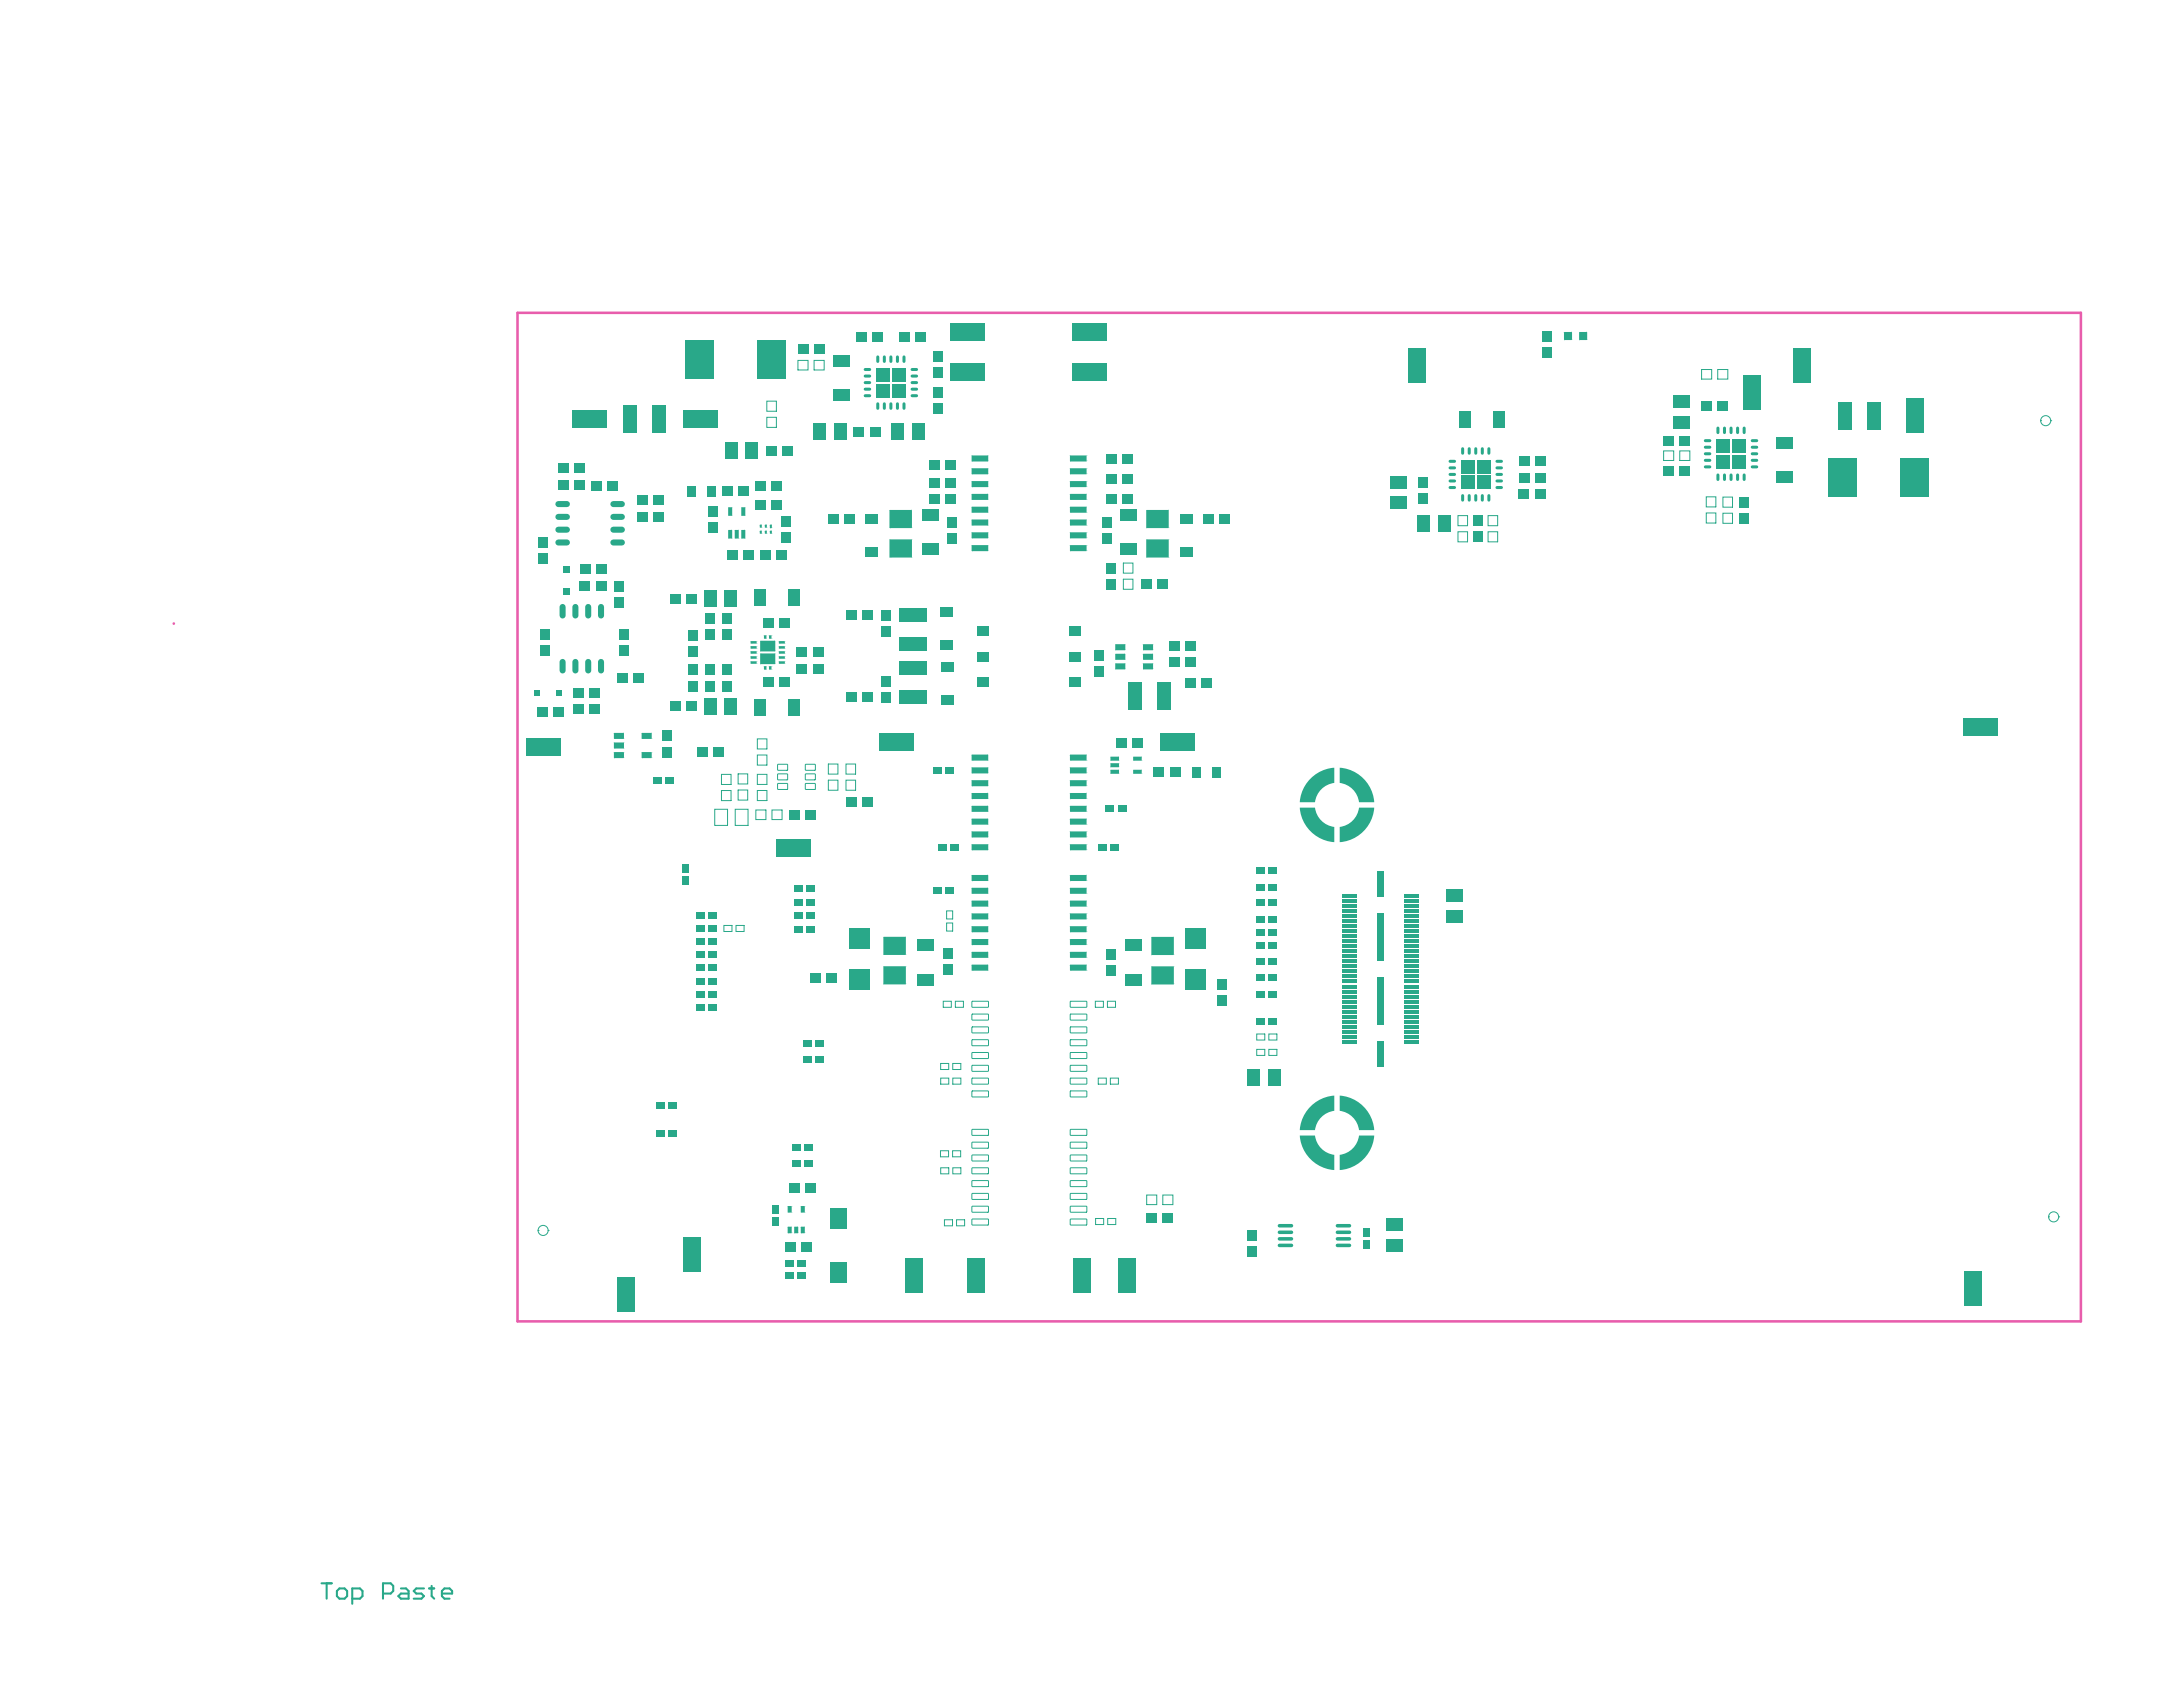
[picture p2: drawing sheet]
<svg xmlns="http://www.w3.org/2000/svg" width="279mm" height="216mm" viewBox="0 0 279 216" stroke-linecap="round" stroke-linejoin="round" font-family="sans-serif">
<g fill="#29a889">
<path d="M171.5 147.8a2.84 2.84 0 0 0 2.4-2.5h2a4.7 4.7 0 0 1-4.4 4.4z"/>
<path d="M171.5 105.8a2.84 2.84 0 0 0 2.4-2.4h2a4.7 4.7 0 0 1-4.4 4.4z"/>
<path d="M171.5 140.2a4.7 4.7 0 0 1 4.4 4.4h-2a2.84 2.84 0 0 0-2.4-2.4z"/>
<path d="M171.5 98.3a4.8 4.8 0 0 1 4.4 4.4h-2a2.84 2.84 0 0 0-2.4-2.5z"/>
<path d="M166.4 145.3h1.9a2.84 2.84 0 0 0 2.5 2.5v1.9a4.7 4.7 0 0 1-4.4-4.4z"/>
<path d="M166.4 103.4h1.9a2.84 2.84 0 0 0 2.5 2.4v2a4.7 4.7 0 0 1-4.4-4.4z"/>
<path d="M167.5 141.8a4.7 4.7 0 0 1 3.3-1.6v2a2.84 2.84 0 0 0-2.5 2.4h-1.9a4.3 4.3 0 0 1 1.1-2.8z"/>
<path d="M167.5 99.8a4.7 4.7 0 0 1 3.3-1.5v1.9a2.84 2.84 0 0 0-2.5 2.5h-1.9a4.3 4.3 0 0 1 1.1-2.9z"/>
</g>
<g fill="#29a889">
<path d="M189 58.8h1.8v1.8h-1.8z" fill-rule="evenodd"/>
<path d="M189 60.8h1.8v1.8h-1.8z" fill-rule="evenodd"/>
<path d="M114.2 49.1h1.7v1.8h-1.7z" fill-rule="evenodd"/>
<path d="M112.1 49.1h1.8v1.8h-1.8z" fill-rule="evenodd"/>
<path d="M187 58.8h1.8v1.8h-1.8z" fill-rule="evenodd"/>
<path d="M187 60.8h1.8v1.8h-1.8z" fill-rule="evenodd"/>
<path d="M221.7 58.2h1.7v1.8h-1.7z" fill-rule="evenodd"/>
<path d="M114.2 47.1h1.7v1.7h-1.7z" fill-rule="evenodd"/>
<path d="M112.1 47.1h1.8v1.7h-1.8z" fill-rule="evenodd"/>
<path d="M221.7 56.2h1.7v1.7h-1.7z" fill-rule="evenodd"/>
<path d="M219.7 58.2h1.7v1.8h-1.7z" fill-rule="evenodd"/>
<path d="M219.7 56.2h1.7v1.7h-1.7z" fill-rule="evenodd"/>
</g>
<path d="M41.2 202.6h1.3M41.8 202.6v2M43.1 203.6l.3-.3h.7l.3 .3v.7l-.3 .3h-.7l-.3-.3zM45.1 204.6h1l.3-.3v-.7l-.3-.3h-1v2M49 203.9h1l.3-.3v-.6l-.3-.4h-1v2M51.3 203.3h.7l.3 .3v1h-1l-.3-.3 .3-.4h1M54.3 203.3h-1l-.3 .3 .3 .3h.6l.4 .4-.4 .3h-.9M54.9 203.3h.7M55.2 203v1.3l.4 .3M56.6 203.9h1.3v-.3l-.4-.3h-.6l-.3 .3v.7l.3 .3h.6" fill="none" stroke="#29a889" stroke-width=".26"/>
<g fill="#29a889">
<path d="M68.8 90.5h1.3v1.2h-1.3z" fill-rule="evenodd"/>
<path d="M68.4 88.3h.7v.7h-.7z" fill-rule="evenodd"/>
<path d="M70.9 90.5h1.3v1.2h-1.3z" fill-rule="evenodd"/>
<path d="M71.3 88.3h.6v.7h-.6z" fill-rule="evenodd"/>
<path d="M71.4 59.2h1.3v1.3h-1.3z" fill-rule="evenodd"/>
<path d="M73.4 88h1.3v1.2h-1.3z" fill-rule="evenodd"/>
<path d="M74.2 72.2h1.3v1.2h-1.3z" fill-rule="evenodd"/>
<path d="M73.5 59.2h1.3v1.3h-1.3z" fill-rule="evenodd"/>
<path d="M76.3 72.2h1.3v1.2h-1.3z" fill-rule="evenodd"/>
<path d="M78.6 96.3l1.2-.1 .1 .8h-1.3z" fill-rule="evenodd"/>
<path d="M78.6 93.9l1.2-.1 .1 .7-1.3 .1z" fill-rule="evenodd"/>
<path d="M79 86.1h1.3v1.2h-1.3z" fill-rule="evenodd"/>
<path d="M79.3 82.6h1.2v1.3h-1.2z" fill-rule="evenodd"/>
<path d="M79.3 80.5h1.2v1.3h-1.2z" fill-rule="evenodd"/>
<path d="M82.1 96.3l1.2-.1 .1 .8h-1.2z" fill-rule="evenodd"/>
<path d="M82.1 93.9l1.2-.1 .1 .7-1.2 .1z" fill-rule="evenodd"/>
<path d="M81.1 86.1h1.3v1.2h-1.3z" fill-rule="evenodd"/>
<path d="M84 141.1h1v.7h-1z" fill-rule="evenodd"/>
<path d="M83.6 99.5h1v.8h-1z" fill-rule="evenodd"/>
<path d="M84.8 93.5h1.2v1.3h-1.2z" fill-rule="evenodd"/>
<path d="M87.3 112.1h.8v1.1h-.8z" fill-rule="evenodd"/>
<path d="M89.2 128.5h1v.8h-1z" fill-rule="evenodd"/>
<path d="M89.2 125.2h1v.7h-1z" fill-rule="evenodd"/>
<path d="M89.2 123.5h1v.8h-1z" fill-rule="evenodd"/>
<path d="M89.2 120.1h1v.8h-1z" fill-rule="evenodd"/>
<path d="M89.2 116.8h1v.7h-1z" fill-rule="evenodd"/>
</g>
<g fill="#29a889">
<path d="M79.8 97h.1z"/>
<path d="M78.6 93.8v.1z"/>
<path d="M82.1 97h.1z"/>
<path d="M79.8 96.2v.1zM79.8 96.2l.1 .1z"/>
<path d="M78.6 94.5v.1zM78.6 94.5v.1z"/>
<path d="M79.8 94.5h.1zM79.8 94.5v.1z"/>
<path d="M79.8 93.8v.1zM79.8 93.8l.1 .1z"/>
<path d="M82.1 96.3h.1zM82.1 96.3h.1z"/>
<path d="M83.3 97h.1zM83.3 97h.1z"/>
<path d="M83.3 96.2v.1zM83.3 96.2l.1 .1z"/>
<path d="M82.1 93.9h.1zM82.1 93.8l.1 .1z"/>
<path d="M82.2 94.5v.1zM82.1 94.5l.1 .1z"/>
<path d="M83.3 94.5h.1zM83.3 94.5l.1 .1z"/>
<path d="M83.3 93.8v.1zM83.3 93.8l.1 .1z"/>
</g>
<path d="M92.3 99.1h1.3v1.3h-1.3zM91.5 103.6h1.6v2h-1.6zM92.3 101.2h1.3v1.3h-1.3z" fill="none" stroke="#29a889" stroke-width=".13"/>
<g fill="#29a889">
<path d="M92.4 80.6h1.2v1.3h-1.2z" fill-rule="evenodd"/>
<path d="M93.3 67.8l.4 .1-.1 1h-.4z" fill-rule="evenodd"/>
<path d="M93.2 65l.1-.1 .4 .1-.1 1h-.4z" fill-rule="evenodd"/>
<path d="M92.4 62.3h1.3v1.2h-1.3z" fill-rule="evenodd"/>
</g>
<g fill="#29a889">
<path d="M93.2 68.9h.1z"/>
<path d="M93.2 66h.1z"/>
<path d="M93.6 68.9h.1zM93.6 68.9h.1h-.1z"/>
<path d="M93.6 67.8v.1zM93.6 67.8l.1 .1z"/>
<path d="M93.2 67.9h.1zM93.2 67.8l.1 .1z"/>
<path d="M93.6 66h.1zM93.6 66h.1h-.1z"/>
<path d="M93.6 64.9v.1zM93.6 64.9l.1 .1z"/>
<path d="M93.2 65h.1zM93.2 64.9l.1 .1z"/>
</g>
<path d="M94.5 99h1.2v1.3h-1.2zM94.1 103.6h1.6v2h-1.6zM94.5 101.1h1.2v1.3h-1.2z" fill="none" stroke="#29a889" stroke-width=".13"/>
<g fill="#29a889">
<path d="M95.2 70.4h1.3v1.2h-1.3z" fill-rule="evenodd"/>
<path d="M94.9 67.8l.5 .1-.1 1h-.4z" fill-rule="evenodd"/>
<path d="M94.9 65v-.1l.5 .1-.1 1h-.4z" fill-rule="evenodd"/>
<path d="M94.5 62.3h1.3v1.2h-1.3z" fill-rule="evenodd"/>
</g>
<g fill="#29a889">
<path d="M94.9 67.8v.1z"/>
<path d="M94.9 64.9v.1z"/>
<path d="M95.3 68.9h.1zM95.3 68.9h.1h-.1z"/>
<path d="M95.3 67.8v.1zM95.3 67.8l.1 .1z"/>
<path d="M95.3 66h.1zM95.3 66h.1h-.1z"/>
<path d="M95.3 64.9v.1zM95.3 64.9l.1 .1z"/>
</g>
<path d="M96.9 99.1h1.3v1.3h-1.3zM96.9 96.6h1.3v1.3h-1.3zM96.7 103.7h1.3v1.2h-1.3zM96.9 101.2h1.3v1.3h-1.3z" fill="none" stroke="#29a889" stroke-width=".13"/>
<g fill="#29a889">
<path d="M97.4 70.4h1.2v1.2h-1.2z" fill-rule="evenodd"/>
<path d="M98.5 68l.1-.1 .2 .1-.1 .3-.2-.1z" fill-rule="evenodd"/>
<path d="M97.9 68l.1-.1 .1 .1v.3l-.2-.1z" fill-rule="evenodd"/>
<path d="M97.2 68l.1-.1 .2 .1-.1 .3-.2-.1z" fill-rule="evenodd"/>
<path d="M97.2 67.2l.1-.1 .2 .1-.1 .3h-.2z" fill-rule="evenodd"/>
<path d="M98 67.1l.1 .1v.3h-.2z" fill-rule="evenodd"/>
<path d="M98.6 67.1l.2 .1-.1 .4-.2-.1z" fill-rule="evenodd"/>
<path d="M96.7 61.6h1.3v1.3h-1.3z" fill-rule="evenodd"/>
<path d="M100.6 161.3h1v.7h-1z" fill-rule="evenodd"/>
<path d="M100.6 162.9h1v.8h-1z" fill-rule="evenodd"/>
<path d="M100.9 157l.4 .1v.7h-.5z" fill-rule="evenodd"/>
<path d="M100.8 154.4l.1-.1 .4 .1v.8l-.5-.1z" fill-rule="evenodd"/>
</g>
<g fill="#29a889">
<path d="M98.1 68.2v.1z"/>
<path d="M97.2 67.2h.1z"/>
<path d="M97.2 67.5h.1z"/>
<path d="M97.9 67.5h.1z"/>
<path d="M98.5 67.2h.1z"/>
<path d="M100.8 157.8h.1z"/>
<path d="M101.3 155.1v.1z"/>
<path d="M98.7 67.9v.1zM98.7 67.9l.1 .1z"/>
<path d="M98.5 68h.1zM98.6 67.9v.1z"/>
<path d="M98.6 68.2v.1zM98.5 68.2l.1 .1z"/>
<path d="M98.7 68.2h.1zM98.7 68.2h.1l-.1 .1z"/>
<path d="M98.1 67.9v.1zM98.1 67.9v.1z"/>
<path d="M97.9 68h.1zM97.9 67.9l.1 .1z"/>
<path d="M98 68.2v.1zM97.9 68.2l.1 .1z"/>
<path d="M97.4 67.9v.1zM97.4 67.9l.1 .1z"/>
<path d="M97.2 68h.1zM97.3 67.9v.1z"/>
<path d="M97.3 68.2v.1zM97.2 68.2l.1 .1z"/>
<path d="M97.4 68.2h.1zM97.4 68.2l.1 .1z"/>
<path d="M97.4 67.1v.1zM97.4 67.1l.1 .1z"/>
<path d="M97.4 67.5h.1zM97.4 67.5h.1h-.1z"/>
<path d="M98.1 67.1v.1zM98.1 67.1v.1z"/>
<path d="M97.9 67.2h.1zM97.9 67.2h.1z"/>
<path d="M98.7 67.1v.1zM98.7 67.1l.1 .1z"/>
<path d="M98.6 67.5v.1zM98.5 67.5l.1 .1z"/>
<path d="M98.7 67.5h.1zM98.7 67.5h.1l-.1 .1z"/>
<path d="M101.3 157v.1zM101.3 157v.1z"/>
<path d="M100.8 157.1h.1zM100.8 157l.1 .1z"/>
<path d="M100.9 155.1v.1zM100.8 155.1l.1 .1z"/>
<path d="M101.3 154.3v.1zM101.3 154.3v.1z"/>
<path d="M100.8 154.4h.1zM100.8 154.4h.1z"/>
</g>
<path d="M99.5 99.1l1.2-.1 .1 .7-1.2 .1z" fill="none" stroke="#29a889" stroke-width=".13"/>
<g fill="#29a889">
<path d="M99.7 84.7l.7-.1 .1 .3-.8 .1z" fill-rule="evenodd"/>
<path d="M99.7 84h.7l.1 .2-.8 .1z" fill-rule="evenodd"/>
<path d="M99.7 83.3h.7l.1 .3-.8 .1v-.1z" fill-rule="evenodd"/>
<path d="M99.7 82.8l.7-.1 .1 .3h-.8z" fill-rule="evenodd"/>
<path d="M99.7 82h.7l.1 .3-.8 .1v-.1z" fill-rule="evenodd"/>
<path d="M99.4 70.4h1.3v1.2h-1.3z" fill-rule="evenodd"/>
<path d="M100.2 57.1h1.3v1.2h-1.3z" fill-rule="evenodd"/>
<path d="M102.1 161.3h1.1v.7h-1.1z" fill-rule="evenodd"/>
<path d="M102.1 162.9h1.1v.8h-1.1z" fill-rule="evenodd"/>
<path d="M102.6 158.9h1.3v1.2h-1.3z" fill-rule="evenodd"/>
<path d="M102.5 157.1l.1-.1 .4 .1-.1 .7h-.4z" fill-rule="evenodd"/>
<path d="M102.5 154.4l.1-.1 .4 .1-.1 .8-.4-.1z" fill-rule="evenodd"/>
<path d="M103.1 151.4h1.3v1.3h-1.3z" fill-rule="evenodd"/>
<path d="M103 148.5h1.1v.8h-1.1z" fill-rule="evenodd"/>
<path d="M103 146.5h1.1v.8h-1.1z" fill-rule="evenodd"/>
<path d="M102.8 135.2h1v.8h-1z" fill-rule="evenodd"/>
<path d="M102.8 133.2h1.1v.8h-1.1z" fill-rule="evenodd"/>
<path d="M103.2 116.8h1.1v.7h-1.1z" fill-rule="evenodd"/>
<path d="M103.2 115.1h1.1v.7h-1.1z" fill-rule="evenodd"/>
</g>
<g fill="#29a889">
<path d="M99.7 84.6v.1z"/>
<path d="M100.4 84h.1z"/>
<path d="M99.7 82.7v.1z"/>
<path d="M102.5 157.8h.1z"/>
<path d="M99.7 84.9v.1zM99.7 84.9v.1z"/>
<path d="M100.4 84.9h.1zM100.4 84.9h.1l-.1 .1z"/>
<path d="M100.4 84.6v.1zM100.4 84.6l.1 .1z"/>
<path d="M99.7 84.2v.1zM99.7 84.2v.1z"/>
<path d="M100.4 84.2h.1zM100.4 84.2h.1l-.1 .1z"/>
<path d="M99.7 83.6v.1zM99.7 83.6v.1z"/>
<path d="M100.4 83.6h.1zM100.4 83.6h.1l-.1 .1z"/>
<path d="M100.4 83.3v.1zM100.4 83.3l.1 .1z"/>
<path d="M100.4 83h.1zM100.4 83h.1h-.1z"/>
<path d="M100.4 82.7v.1zM100.4 82.7l.1 .1z"/>
<path d="M99.7 82.3v.1zM99.7 82.3v.1z"/>
<path d="M100.4 82.3h.1zM100.4 82.3h.1l-.1 .1z"/>
<path d="M100.4 82v.1zM100.4 82l.1 .1z"/>
<path d="M102.9 157.8h.1zM102.9 157.8h.1h-.1z"/>
<path d="M102.9 157v.1zM102.9 157l.1 .1z"/>
<path d="M102.5 157.1h.1zM102.5 157l.1 .1z"/>
<path d="M102.6 155.1v.1zM102.5 155.1l.1 .1z"/>
<path d="M102.9 155.1h.1zM102.9 155.1h.1l-.1 .1z"/>
<path d="M102.9 154.3v.1zM102.9 154.3l.1 .1z"/>
<path d="M102.5 154.4h.1zM102.5 154.4h.1z"/>
</g>
<path d="M103.1 99.1l1.2-.1 .1 .7-1.3 .1z" fill="none" stroke="#29a889" stroke-width=".13"/>
<path d="M102 82.9h1.3v1.2h-1.3z" fill-rule="evenodd" fill="#29a889"/>
<path d="M102.1 46.1h1.3v1.3h-1.3z" fill="none" stroke="#29a889" stroke-width=".13"/>
<g fill="#29a889">
<path d="M102.1 44.1h1.3v1.2h-1.3z" fill-rule="evenodd"/>
<path d="M108.3 88.6h1.3v1.2h-1.3z" fill-rule="evenodd"/>
<path d="M108.3 78.1h1.3v1.3h-1.3z" fill-rule="evenodd"/>
<path d="M110.4 102h1.3v1.2h-1.3z" fill-rule="evenodd"/>
<path d="M110.4 88.6h1.3v1.2h-1.3z" fill-rule="evenodd"/>
<path d="M110.4 78.1h1.3v1.3h-1.3z" fill-rule="evenodd"/>
</g>
<path d="M110.7 50.6h.6M110.7 49.8h.6M110.7 49h.6M110.7 48.1h.6M110.7 47.3h.6" fill="none" stroke="#29a889" stroke-width=".39"/>
<g fill="#29a889">
<path d="M112.7 88.6h1.3v1.3h-1.3z" fill-rule="evenodd"/>
<path d="M112.7 80.2h1.3v1.3h-1.3z" fill-rule="evenodd"/>
<path d="M112.7 78.1h1.3v1.3h-1.3z" fill-rule="evenodd"/>
</g>
<path d="M113.2 51.7v.6M114 51.7v.6M115.7 51.7v.6M116.7 49h.6M116.7 49.8h.6M116.7 50.6h.6M116.7 47.3h.6M116.7 48.1h.6" fill="none" stroke="#29a889" stroke-width=".39"/>
<g fill="#29a889">
<path d="M118.1 69.6h2v1.4h-2z" fill-rule="evenodd"/>
<path d="M118.1 65.2h2v1.4h-2z" fill-rule="evenodd"/>
</g>
<path d="M120.4 136.1h1v.8h-1zM120.4 138h1v.7h-1zM120.7 128.1h1.1v.8h-1.1zM120.4 149.5h1v.7h-1zM120.9 156.1h1v.8h-1z" fill="none" stroke="#29a889" stroke-width=".13"/>
<g fill="#29a889">
<path d="M120.4 89h1.6v1.1h-1.6z" fill-rule="evenodd"/>
<path d="M120.4 77.8h1.6v1.1h-1.6z" fill-rule="evenodd"/>
<path d="M136.9 83.4h1.4v1.2h-1.4z" fill-rule="evenodd"/>
<path d="M136.9 80.1h1.4v1.3h-1.4z" fill-rule="evenodd"/>
</g>
<path d="M141.7 128.1h1.1v.8h-1.1zM142.1 138h1v.7h-1z" fill="none" stroke="#29a889" stroke-width=".13"/>
<g fill="#29a889">
<path d="M142.1 98.6l1.1-.1v.5h-1z" fill-rule="evenodd"/>
<path d="M142.1 96.9l1.1-.1v.5l-1 .1z" fill-rule="evenodd"/>
<path d="M144 124.7h2.1v1.4h-2.1z" fill-rule="evenodd"/>
<path d="M144 120.3h2.1v1.4h-2.1z" fill-rule="evenodd"/>
<path d="M145 98.6l1.1-.1v.5h-1z" fill-rule="evenodd"/>
<path d="M145 96.9l1.1-.1v.5l-1 .1z" fill-rule="evenodd"/>
<path d="M160.8 130.4h1.1v.8h-1.1z" fill-rule="evenodd"/>
<path d="M160.8 124.7h1.1v.8h-1.1z" fill-rule="evenodd"/>
<path d="M160.8 122.6h1.1v.8h-1.1z" fill-rule="evenodd"/>
<path d="M160.8 120.6h1.1v.8h-1.1z" fill-rule="evenodd"/>
<path d="M160.8 117.2h1.1v.8h-1.1z" fill-rule="evenodd"/>
<path d="M160.8 115.1h1.1v.8h-1.1z" fill-rule="evenodd"/>
<path d="M162.4 130.4h1v.8h-1z" fill-rule="evenodd"/>
<path d="M162.4 124.7h1v.8h-1z" fill-rule="evenodd"/>
<path d="M162.4 122.6h1v.8h-1z" fill-rule="evenodd"/>
<path d="M162.4 120.6h1v.8h-1z" fill-rule="evenodd"/>
<path d="M162.4 117.2h1v.8h-1z" fill-rule="evenodd"/>
<path d="M162.4 115.1h1v.8h-1z" fill-rule="evenodd"/>
</g>
<g fill="#29a889">
<path d="M142.1 99h.1z"/>
<path d="M143.2 97.3v.1z"/>
<path d="M145 99h.1z"/>
<path d="M146.1 97.3v.1z"/>
<path d="M142.1 98.6h.1zM142.1 98.5l.1 .1z"/>
<path d="M143.2 98.5v.1zM143.2 98.5v.1z"/>
<path d="M142.1 96.9h.1zM142.1 96.9h.1z"/>
<path d="M142.2 97.3v.1zM142.1 97.3l.1 .1z"/>
<path d="M143.2 96.8v.1zM143.2 96.8v.1z"/>
<path d="M145 98.6h.1zM145 98.5l.1 .1z"/>
<path d="M146.1 98.5v.1zM146.1 98.5v.1z"/>
<path d="M145 96.9h.1zM145 96.9h.1z"/>
<path d="M145.1 97.3v.1zM145 97.3l.1 .1z"/>
<path d="M146.1 96.8v.1zM146.1 96.8v.1z"/>
</g>
<path d="M187.2 57.4v.6M188 57.4v.6M188.9 57.4v.6M189.7 57.4v.6M190.6 57.4v.6M191.6 59.9h.6M191.6 62.4h.6M191.6 60.7h.6" fill="none" stroke="#29a889" stroke-width=".39"/>
<g fill="#29a889">
<path d="M194.4 62.7h1.3v1.2h-1.3z" fill-rule="evenodd"/>
<path d="M196.5 62.7h1.2v1.2h-1.2z" fill-rule="evenodd"/>
<path d="M212.9 59.6h1.3v1.3h-1.3z" fill-rule="evenodd"/>
<path d="M215 59.6h1.3v1.3h-1.3z" fill-rule="evenodd"/>
</g>
<path d="M218.3 59.8h.5M218.3 58.1h.5M218.3 57.2h.5" fill="none" stroke="#29a889" stroke-width=".39"/>
<path d="M217.8 51.3h1.2v1.2h-1.2z" fill-rule="evenodd" fill="#29a889"/>
<path d="M220.7 54.8v.6M221.6 54.8v.6M223.2 54.8v.6M224.3 59.8h.5M224.3 57.2h.5M224.3 58.1h.5" fill="none" stroke="#29a889" stroke-width=".39"/>
<g fill="#29a889">
<path d="M68.9 70.8h1.2v1.3h-1.2z" fill-rule="evenodd"/>
<path d="M68.9 68.8h1.2v1.3h-1.2z" fill-rule="evenodd"/>
</g>
<path d="M72 84.7v1.1" fill="none" stroke="#29a889" stroke-width=".77"/>
<g fill="#29a889">
<path d="M71.4 61.5h1.3v1.2h-1.3z" fill-rule="evenodd"/>
<path d="M73.4 90.1h1.3v1.3h-1.3z" fill-rule="evenodd"/>
</g>
<path d="M73.6 84.7v1.1" fill="none" stroke="#29a889" stroke-width=".77"/>
<g fill="#29a889">
<path d="M74.2 74.4h1.3v1.2h-1.3z" fill-rule="evenodd"/>
<path d="M73.5 61.5h1.3v1.2h-1.3z" fill-rule="evenodd"/>
</g>
<path d="M76.9 84.7v1.1" fill="none" stroke="#29a889" stroke-width=".77"/>
<g fill="#29a889">
<path d="M76.3 74.4h1.3v1.2h-1.3z" fill-rule="evenodd"/>
<path d="M75.7 61.5h1.3v1.3h-1.3z" fill-rule="evenodd"/>
<path d="M78.6 95h1.2l.1 .7-1.3 .1v-.1z" fill-rule="evenodd"/>
<path d="M78.6 74.4h1.2v1.3h-1.2z" fill-rule="evenodd"/>
<path d="M78.6 76.4h1.2v1.3h-1.2z" fill-rule="evenodd"/>
<path d="M81.5 63.4h1.3v1.2h-1.3z" fill-rule="evenodd"/>
<path d="M81.5 65.5h1.3v1.3h-1.3z" fill-rule="evenodd"/>
<path d="M84 144.7h1v.8h-1z" fill-rule="evenodd"/>
<path d="M84.8 95.6h1.2v1.3h-1.2z" fill-rule="evenodd"/>
<path d="M83.6 63.4h1.3v1.2h-1.3z" fill-rule="evenodd"/>
<path d="M83.6 65.5h1.3v1.3h-1.3z" fill-rule="evenodd"/>
<path d="M87.3 110.6h.8v1h-.8z" fill-rule="evenodd"/>
<path d="M89.2 121.8h1v.8h-1z" fill-rule="evenodd"/>
<path d="M89.2 126.8h1v.8h-1z" fill-rule="evenodd"/>
<path d="M89.2 118.4h1v.8h-1z" fill-rule="evenodd"/>
<path d="M89.3 95.6h1.3v1.2h-1.3z" fill-rule="evenodd"/>
</g>
<g fill="#29a889">
<path d="M78.6 95v.1z"/>
<path d="M78.6 95.7v.1zM78.6 95.7v.1z"/>
<path d="M79.8 95.7h.1zM79.8 95.7h.1l-.1 .1z"/>
<path d="M79.8 95v.1zM79.8 95l.1 .1z"/>
</g>
<path d="M92.7 118.4h1v.8h-1z" fill="none" stroke="#29a889" stroke-width=".13"/>
<g fill="#29a889">
<path d="M92.4 87.2h1.2v1.2h-1.2z" fill-rule="evenodd"/>
<path d="M92.4 85.1h1.2v1.3h-1.2z" fill-rule="evenodd"/>
</g>
<path d="M96.9 94.6h1.3v1.3h-1.3zM94.2 118.4h1v.8h-1z" fill="none" stroke="#29a889" stroke-width=".13"/>
<g fill="#29a889">
<path d="M97.7 79.1h1.3v1.2h-1.3z" fill-rule="evenodd"/>
<path d="M97.7 86.7h1.3v1.2h-1.3z" fill-rule="evenodd"/>
<path d="M96.7 64h1.3v1.2h-1.3z" fill-rule="evenodd"/>
</g>
<path d="M99.5 97.9l1.2-.1 .1 .7-1.2 .1zM99.5 100.3h1.2l.1 .7h-1.2z" fill="none" stroke="#29a889" stroke-width=".13"/>
<g fill="#29a889">
<path d="M99.8 79.1h1.3v1.2h-1.3z" fill-rule="evenodd"/>
<path d="M99.8 86.7h1.3v1.2h-1.3z" fill-rule="evenodd"/>
<path d="M100 68.2h1.3v1.3h-1.3z" fill-rule="evenodd"/>
<path d="M100 66.1h1.3v1.3h-1.3z" fill-rule="evenodd"/>
<path d="M103.2 113.3h1v.8h-1z" fill-rule="evenodd"/>
<path d="M103.2 118.5h1.1v.8h-1.1z" fill-rule="evenodd"/>
</g>
<path d="M103.1 97.9l1.2-.1 .1 .7-1.3 .1zM103.1 100.3h1.2l.1 .7h-1.3z" fill="none" stroke="#29a889" stroke-width=".13"/>
<path d="M102 85h1.3v1.2h-1.3z" fill-rule="evenodd" fill="#29a889"/>
<path d="M108.3 99.8h1.2v1.3h-1.2zM108.3 97.8h1.2v1.3h-1.2z" fill="none" stroke="#29a889" stroke-width=".13"/>
<g fill="#29a889">
<path d="M108.1 65.8h1.3v1.2h-1.3z" fill-rule="evenodd"/>
<path d="M112.7 86.5h1.3v1.3h-1.3z" fill-rule="evenodd"/>
</g>
<path d="M113.2 45.7v.6M114 45.7v.6M115.7 45.7v.6" fill="none" stroke="#29a889" stroke-width=".39"/>
<path d="M115.1 42.5h1.3v1.2h-1.3z" fill-rule="evenodd" fill="#29a889"/>
<path d="M120.4 147.3h1v.7h-1z" fill="none" stroke="#29a889" stroke-width=".13"/>
<g fill="#29a889">
<path d="M120.7 121.4h1.2v1.3h-1.2z" fill-rule="evenodd"/>
<path d="M120.7 123.5h1.2v1.3h-1.2z" fill-rule="evenodd"/>
</g>
<path d="M121.2 116.6h.7v1h-.7zM121.2 118.1h.7v1.1h-.7z" fill="none" stroke="#29a889" stroke-width=".13"/>
<g fill="#29a889">
<path d="M121.1 113.6h1v.8h-1z" fill-rule="evenodd"/>
<path d="M121.7 108h1v.8h-1z" fill-rule="evenodd"/>
<path d="M121.1 98.2h1v.8h-1z" fill-rule="evenodd"/>
<path d="M120.4 82h1.6v1.2h-1.6z" fill-rule="evenodd"/>
<path d="M120.4 84.7h1.6v1.2h-1.6z" fill-rule="evenodd"/>
<path d="M121.2 68.3h1.2v1.3h-1.2z" fill-rule="evenodd"/>
<path d="M121 58.9h1.3v1.3h-1.3z" fill-rule="evenodd"/>
<path d="M121.2 66.2h1.2v1.3h-1.2z" fill-rule="evenodd"/>
<path d="M121 63.2h1.3v1.3h-1.3z" fill-rule="evenodd"/>
<path d="M121 61.1h1.3v1.3h-1.3z" fill-rule="evenodd"/>
<path d="M136.9 86.7h1.4v1.2h-1.4z" fill-rule="evenodd"/>
</g>
<path d="M141.8 155.9h1v.8h-1z" fill="none" stroke="#29a889" stroke-width=".13"/>
<g fill="#29a889">
<path d="M141.6 121.5h1.2v1.3h-1.2z" fill-rule="evenodd"/>
<path d="M141.6 123.6h1.2v1.3h-1.2z" fill-rule="evenodd"/>
<path d="M141.5 103.1h1.1v.8h-1.1z" fill-rule="evenodd"/>
<path d="M142.2 108h1v.8h-1z" fill-rule="evenodd"/>
<path d="M142.2 97.7h1v.4l-1 .1-.1-.1z" fill-rule="evenodd"/>
<path d="M141.5 72.1h1.3v1.3h-1.3z" fill-rule="evenodd"/>
<path d="M141.5 74.1h1.3v1.3h-1.3z" fill-rule="evenodd"/>
<path d="M141.6 58.2h1.3v1.2h-1.3z" fill-rule="evenodd"/>
<path d="M141.6 60.7h1.3v1.3h-1.3z" fill-rule="evenodd"/>
<path d="M141.6 63.2h1.3v1.3h-1.3z" fill-rule="evenodd"/>
<path d="M145 94.5h1.2v1.2h-1.2z" fill-rule="evenodd"/>
<path d="M146.8 155.3h1.3v1.2h-1.3z" fill-rule="evenodd"/>
</g>
<g fill="#29a889">
<path d="M143.2 98.1v.1z"/>
<path d="M142.1 97.7h.1zM142.1 97.7h.1z"/>
<path d="M142.2 98.1v.1zM142.1 98.1l.1 .1z"/>
</g>
<path d="M146.8 152.9h1.3v1.3h-1.3z" fill="none" stroke="#29a889" stroke-width=".13"/>
<g fill="#29a889">
<path d="M147.7 98.2h1.3v1.2h-1.3z" fill-rule="evenodd"/>
<path d="M149.8 98.2h1.2v1.2h-1.2z" fill-rule="evenodd"/>
<path d="M149.6 82.1h1.3v1.2h-1.3z" fill-rule="evenodd"/>
<path d="M149.6 84.1h1.3v1.2h-1.3z" fill-rule="evenodd"/>
<path d="M152.6 98.2h1v1.3h-1z" fill-rule="evenodd"/>
<path d="M155.1 98.2h1.1v1.3h-1.1z" fill-rule="evenodd"/>
</g>
<path d="M160.8 132.3h1.1v.8h-1.1zM160.8 134.3h1.1v.8h-1.1z" fill="none" stroke="#29a889" stroke-width=".13"/>
<g fill="#29a889">
<path d="M159.6 136.9h1.7v2.1h-1.7z" fill-rule="evenodd"/>
<path d="M160.8 126.9h1.1v.8h-1.1z" fill-rule="evenodd"/>
<path d="M160.8 118.9h1.1v.8h-1.1z" fill-rule="evenodd"/>
<path d="M160.8 113.2h1.1v.7h-1.1z" fill-rule="evenodd"/>
<path d="M160.8 111h1.1v.8h-1.1z" fill-rule="evenodd"/>
</g>
<path d="M162.4 132.3h1v.8h-1zM162.4 134.3h1v.8h-1z" fill="none" stroke="#29a889" stroke-width=".13"/>
<g fill="#29a889">
<path d="M162.3 136.9h1.6v2.1h-1.6z" fill-rule="evenodd"/>
<path d="M162.4 126.9h1v.8h-1z" fill-rule="evenodd"/>
<path d="M162.4 118.9h1v.8h-1z" fill-rule="evenodd"/>
<path d="M162.4 113.2h1v.7h-1z" fill-rule="evenodd"/>
<path d="M162.4 111h1v.8h-1z" fill-rule="evenodd"/>
<path d="M176.3 133.3h.8v3.2h-.8z" fill-rule="evenodd"/>
<path d="M176.3 111.5h.8v3.2h-.8z" fill-rule="evenodd"/>
<path d="M181.6 63.1h1.2v1.3h-1.2z" fill-rule="evenodd"/>
<path d="M181.6 61.1h1.2v1.2h-1.2z" fill-rule="evenodd"/>
</g>
<path d="M186.6 66h1.2v1.3h-1.2z" fill="none" stroke="#29a889" stroke-width=".13"/>
<path d="M187.2 63.4v.6M188 63.4v.6" fill="none" stroke="#29a889" stroke-width=".39"/>
<g fill="#29a889">
<path d="M186.8 52.6h1.4v2.1h-1.4z" fill-rule="evenodd"/>
<path d="M188.5 66h1.2v1.3h-1.2z" fill-rule="evenodd"/>
</g>
<path d="M191.6 59h.6M188.9 63.4v.6M189.7 63.4v.6M190.6 63.4v.6M191.6 61.6h.6" fill="none" stroke="#29a889" stroke-width=".39"/>
<g fill="#29a889">
<path d="M191.2 52.6h1.4v2.1h-1.4z" fill-rule="evenodd"/>
<path d="M194.4 58.4h1.3v1.2h-1.3z" fill-rule="evenodd"/>
<path d="M194.4 60.5h1.3v1.3h-1.3z" fill-rule="evenodd"/>
<path d="M196.5 58.4h1.3v1.2h-1.3z" fill-rule="evenodd"/>
<path d="M196.5 60.5h1.3v1.3h-1.3z" fill-rule="evenodd"/>
<path d="M197.4 42.4h1.3v1.2h-1.3z" fill-rule="evenodd"/>
<path d="M197.4 44.4h1.3v1.3h-1.3z" fill-rule="evenodd"/>
<path d="M200.2 42.5h.9l.1 1h-1z" fill-rule="evenodd"/>
<path d="M202.2 42.5h.9v1h-1z" fill-rule="evenodd"/>
</g>
<g fill="#29a889">
<path d="M201.1 42.5h.1z"/>
<path d="M202.1 43.5h.1z"/>
</g>
<path d="M212.9 57.7h1.3v1.2h-1.3z" fill="none" stroke="#29a889" stroke-width=".13"/>
<path d="M212.9 55.8h1.3v1.2h-1.3z" fill-rule="evenodd" fill="#29a889"/>
<path d="M215 57.7h1.3v1.2h-1.3z" fill="none" stroke="#29a889" stroke-width=".13"/>
<path d="M215 55.8h1.3v1.2h-1.3z" fill-rule="evenodd" fill="#29a889"/>
<path d="M218.3 58.9h.5M218.3 56.4h.5M224.3 58.9h.5M220.7 60.8v.6M221.6 60.8v.6M223.2 60.8v.6" fill="none" stroke="#29a889" stroke-width=".39"/>
<path d="M217.8 47.3h1.3v1.2h-1.3zM218.4 63.6h1.2v1.3h-1.2zM218.4 65.6h1.2v1.3h-1.2zM220.5 63.6h1.2v1.3h-1.2zM220.5 65.7h1.2v1.3h-1.2z" fill="none" stroke="#29a889" stroke-width=".13"/>
<g fill="#29a889">
<path d="M222.6 65.7h1.3v1.3h-1.3z" fill-rule="evenodd"/>
<path d="M222.6 63.6h1.3v1.3h-1.3z" fill-rule="evenodd"/>
</g>
<path d="M224.3 56.4h.5" fill="none" stroke="#29a889" stroke-width=".39"/>
<g fill="#29a889">
<path d="M239.1 51.5h1.6v3.5h-1.6z" fill-rule="evenodd"/>
<path d="M251.4 162.7h2.3v4.4h-2.3z" fill-rule="evenodd"/>
</g>
<path d="M72 77.7v1.1M73.6 77.7v1.1M76.9 77.7v1.1" fill="none" stroke="#29a889" stroke-width=".77"/>
<g fill="#29a889">
<path d="M92.4 78.5h1.2v1.3h-1.2z" fill-rule="evenodd"/>
<path d="M144.4 87.3h1.7v3.5h-1.7z" fill-rule="evenodd"/>
<path d="M176.3 125.1h.8v6h-.8z" fill-rule="evenodd"/>
<path d="M176.3 116.9h.8v6h-.8z" fill-rule="evenodd"/>
<path d="M181.4 66h1.6v2h-1.6z" fill-rule="evenodd"/>
<path d="M184 66h1.7v2h-1.7z" fill-rule="evenodd"/>
</g>
<path d="M186.6 68.1h1.2v1.2h-1.2z" fill="none" stroke="#29a889" stroke-width=".13"/>
<g fill="#29a889">
<path d="M188.5 68.1h1.2v1.2h-1.2z" fill-rule="evenodd"/>
<path d="M69.1 82.6h1.3v1.3h-1.3z" fill-rule="evenodd"/>
<path d="M69.1 80.5h1.3v1.3h-1.3z" fill-rule="evenodd"/>
<path d="M72.2 75.3h.8v.7h-.8z" fill-rule="evenodd"/>
<path d="M72.2 72.4h.8v.8h-.8z" fill-rule="evenodd"/>
</g>
<path d="M71.5 67.8h1.1M71.5 66.1h1.1" fill="none" stroke="#29a889" stroke-width=".77"/>
<path d="M75.5 88h1.3v1.2h-1.3z" fill-rule="evenodd" fill="#29a889"/>
<path d="M78.5 67.8h1.1M78.5 66.1h1.1" fill="none" stroke="#29a889" stroke-width=".77"/>
<g fill="#29a889">
<path d="M85.6 141.1h1v.7h-1z" fill-rule="evenodd"/>
<path d="M90.7 128.5h1.1v.8h-1.1z" fill-rule="evenodd"/>
<path d="M90.7 125.2h1.1v.7h-1.1z" fill-rule="evenodd"/>
<path d="M90.7 123.5h1.1v.8h-1.1z" fill-rule="evenodd"/>
<path d="M90.7 120.1h1.1v.8h-1.1z" fill-rule="evenodd"/>
<path d="M90.7 116.8h1.1v.7h-1.1z" fill-rule="evenodd"/>
<path d="M85.2 99.5h1v.8h-1z" fill-rule="evenodd"/>
<path d="M88.1 82.7h1.3v1.3h-1.3z" fill-rule="evenodd"/>
<path d="M88.1 80.7h1.3v1.3h-1.3z" fill-rule="evenodd"/>
<path d="M90.3 80.6h1.2v1.3h-1.2z" fill-rule="evenodd"/>
<path d="M93.1 70.4h1.3v1.2h-1.3z" fill-rule="evenodd"/>
<path d="M94.1 67.8l.5 .1-.1 1h-.5z" fill-rule="evenodd"/>
<path d="M90.7 66.9h1.2v1.3h-1.2z" fill-rule="evenodd"/>
<path d="M90.7 64.8h1.2v1.3h-1.2z" fill-rule="evenodd"/>
<path d="M90.6 62.2h1v1.3h-1z" fill-rule="evenodd"/>
<path d="M88 62.2h1v1.3h-1z" fill-rule="evenodd"/>
<path d="M92.8 56.6h1.6v2.1h-1.6z" fill-rule="evenodd"/>
<path d="M100.5 158.9h1.3v1.2h-1.3z" fill-rule="evenodd"/>
<path d="M101.7 157l.5 .1-.1 .7h-.5z" fill-rule="evenodd"/>
<path d="M98.9 154.3h.8v1h-.8z" fill-rule="evenodd"/>
<path d="M101 151.4h1.3v1.3h-1.3z" fill-rule="evenodd"/>
<path d="M101.5 148.5h1v.8h-1z" fill-rule="evenodd"/>
<path d="M101.5 146.5h1v.8h-1z" fill-rule="evenodd"/>
<path d="M104.4 135.2h1v.8h-1z" fill-rule="evenodd"/>
<path d="M104.4 133.2h1v.8h-1z" fill-rule="evenodd"/>
<path d="M101.7 116.8h1v.7h-1z" fill-rule="evenodd"/>
<path d="M101.7 115.1h1v.7h-1z" fill-rule="evenodd"/>
</g>
<g fill="#29a889">
<path d="M94 68.9h.1z"/>
<path d="M101.6 157.8h.1z"/>
<path d="M94.5 68.9h.1zM94.5 68.9h.1h-.1z"/>
<path d="M94.5 67.8v.1zM94.5 67.8l.1 .1z"/>
<path d="M94 67.9h.1zM94.1 67.8v.1z"/>
<path d="M102.1 157.8h.1zM102.1 157.8h.1h-.1z"/>
<path d="M102.1 157v.1zM102.1 157l.1 .1z"/>
<path d="M101.6 157.1h.1zM101.7 157v.1z"/>
</g>
<path d="M98.8 103.7h1.3v1.2h-1.3z" fill="none" stroke="#29a889" stroke-width=".13"/>
<g fill="#29a889">
<path d="M103.1 103.7h1.3v1.2h-1.3z" fill-rule="evenodd"/>
<path d="M101.1 103.7h1.3v1.2h-1.3z" fill-rule="evenodd"/>
<path d="M96.1 82.7h.7v.3h-.7z" fill-rule="evenodd"/>
<path d="M96.1 83.3h.7v.3l-.7 .1v-.1z" fill-rule="evenodd"/>
<path d="M96.1 84h.7v.2l-.7 .1v-.1z" fill-rule="evenodd"/>
<path d="M96.1 84.6h.7v.3l-.7 .1v-.1z" fill-rule="evenodd"/>
<path d="M104.1 82.9h1.2v1.2h-1.2z" fill-rule="evenodd"/>
<path d="M96.1 82h.7v.3l-.7 .1v-.1z" fill-rule="evenodd"/>
<path d="M98.7 61.6h1.3v1.3h-1.3z" fill-rule="evenodd"/>
<path d="M98.1 57.1h1.3v1.2h-1.3z" fill-rule="evenodd"/>
<path d="M95.4 56.6h1.6v2.1h-1.6z" fill-rule="evenodd"/>
</g>
<g fill="#29a889">
<path d="M96.1 82.7v.1z"/>
<path d="M96.8 83.6v.1z"/>
<path d="M96.8 84.2v.1z"/>
<path d="M96.8 84.9v.1z"/>
<path d="M96.1 84.6v.1z"/>
<path d="M96.8 82.3v.1z"/>
<path d="M96.8 82.7v.1zM96.8 82.7v.1z"/>
<path d="M96.1 83.6v.1zM96.1 83.6v.1z"/>
<path d="M96.8 83.3v.1zM96.8 83.3v.1z"/>
<path d="M96.1 84.2v.1zM96.1 84.2v.1z"/>
<path d="M96.1 84.9v.1zM96.1 84.9v.1z"/>
<path d="M96.8 84.6v.1zM96.8 84.6v.1z"/>
<path d="M96.1 82.3v.1zM96.1 82.3v.1z"/>
<path d="M96.8 82v.1zM96.8 82v.1z"/>
</g>
<path d="M98.1 51.3h1.3v1.3h-1.3zM104.2 46.1h1.3v1.3h-1.3z" fill="none" stroke="#29a889" stroke-width=".13"/>
<g fill="#29a889">
<path d="M104.2 44.1h1.3v1.2h-1.3z" fill-rule="evenodd"/>
<path d="M108.4 102h1.3v1.2h-1.3z" fill-rule="evenodd"/>
<path d="M110.8 70.1h1.5v1.2h-1.5z" fill-rule="evenodd"/>
<path d="M111.3 54.7h1.3v1.2h-1.3z" fill-rule="evenodd"/>
<path d="M109.3 54.7h1.3v1.2h-1.3z" fill-rule="evenodd"/>
</g>
<path d="M112.3 51.7v.6M114.9 51.7v.6" fill="none" stroke="#29a889" stroke-width=".39"/>
<g fill="none" stroke="#29a889" stroke-width=".13">
<path d="M121.9 136.1h1.1v.8h-1.1zM121.9 138h1.1v.7h-1.1zM122.3 128.1h1v.8h-1zM124.4 138h2.1v.7h-2zM124.4 136.4l2.1-.1v.7l-2 .1zM124.4 133.1h2.1v.7h-2zM124.4 131.5l2.1-.1v.7l-2 .1zM124.4 129.8h2.1v.7l-2 .1zM124.4 128.2l2.1-.1v.7l-2 .1zM121.9 149.5h1.1v.7h-1.1zM122.4 156.1h1.1v.8h-1.1zM124.4 156.1l2.1-.1v.7l-2 .1z"/>
<path d="M124.4 154.4h2.1v.7h-2zM124.4 151.2l2.1-.1v.7l-2 .1zM124.4 149.5l2.1-.1v.8h-2zM124.4 146.2h2.1v.7h-2zM124.4 144.6l2.1-.1v.7l-2 .1z"/>
</g>
<g fill="#29a889">
<path d="M117.4 124.7h2.1v1.4h-2.1z" fill-rule="evenodd"/>
<path d="M124.4 123.5h2l.1 .7h-2.1z" fill-rule="evenodd"/>
<path d="M124.4 120.2h2l.1 .7h-2.1z" fill-rule="evenodd"/>
<path d="M117.4 120.3h2.1v1.4h-2.1z" fill-rule="evenodd"/>
<path d="M124.4 117l2-.1 .1 .7-2.1 .1z" fill-rule="evenodd"/>
<path d="M124.4 115.3h2l.1 .7h-2.1z" fill-rule="evenodd"/>
<path d="M124.4 112h2l.1 .7-2.1 .1z" fill-rule="evenodd"/>
<path d="M124.4 106.5l2-.1 .1 .7-2.1 .1z" fill-rule="evenodd"/>
<path d="M124.4 104.8h2l.1 .7h-2.1z" fill-rule="evenodd"/>
<path d="M124.4 101.6l2-.1 .1 .7-2.1 .1z" fill-rule="evenodd"/>
<path d="M124.4 99.8h2l.1 .8h-2.1z" fill-rule="evenodd"/>
<path d="M124.4 96.6h2l.1 .7h-2.1z" fill-rule="evenodd"/>
<path d="M125.1 83.4h1.4v1.2h-1.4z" fill-rule="evenodd"/>
<path d="M125.1 80.1h1.4v1.3h-1.4z" fill-rule="evenodd"/>
<path d="M124.4 69.8h2l.1 .7h-2.1z" fill-rule="evenodd"/>
<path d="M124.4 68.2l2-.1 .1 .7-2.1 .1z" fill-rule="evenodd"/>
<path d="M124.4 64.9l2-.1 .1 .8h-2.1z" fill-rule="evenodd"/>
<path d="M124.4 63.3l2-.1 .1 .7-2.1 .1z" fill-rule="evenodd"/>
<path d="M124.4 60l2-.1 .1 .7-2.1 .1z" fill-rule="evenodd"/>
<path d="M119.4 51.6h1.2v1.3h-1.2z" fill-rule="evenodd"/>
<path d="M119.4 49.6h1.2v1.3h-1.2z" fill-rule="evenodd"/>
</g>
<g fill="#29a889">
<path d="M126.4 123.5h.1z"/>
<path d="M126.4 120.2h.1z"/>
<path d="M124.4 116.9v.1z"/>
<path d="M126.4 115.3h.1z"/>
<path d="M126.4 112h.1z"/>
<path d="M124.4 106.4v.1z"/>
<path d="M126.4 104.8h.1z"/>
<path d="M124.4 101.5v.1z"/>
<path d="M126.4 96.6h.1z"/>
<path d="M126.4 69.8h.1z"/>
<path d="M124.4 68.1v.1z"/>
<path d="M124.4 63.2v.1z"/>
<path d="M124.4 59.9v.1z"/>
<path d="M126.4 124.2h.1zM126.4 124.2h.1h-.1z"/>
<path d="M126.4 120.9h.1zM126.4 120.9h.1h-.1z"/>
<path d="M126.4 117.6h.1zM126.4 117.6h.1l-.1 .1z"/>
<path d="M126.4 116.9v.1zM126.4 116.9l.1 .1z"/>
<path d="M124.4 117.6v.1zM124.4 117.6v.1z"/>
<path d="M126.4 116h.1zM126.4 116h.1h-.1z"/>
<path d="M126.4 112.7h.1zM126.4 112.7h.1l-.1 .1z"/>
<path d="M124.4 112.7v.1zM124.4 112.7v.1z"/>
<path d="M126.4 107.1h.1zM126.4 107.1h.1l-.1 .1z"/>
<path d="M126.4 106.4v.1zM126.4 106.4l.1 .1z"/>
<path d="M124.4 107.1v.1zM124.4 107.1v.1z"/>
<path d="M126.4 105.5h.1zM126.4 105.5h.1h-.1z"/>
<path d="M126.4 102.2h.1zM126.4 102.2h.1l-.1 .1z"/>
<path d="M126.4 101.5v.1zM126.4 101.5l.1 .1z"/>
<path d="M124.4 102.2v.1zM124.4 102.2v.1z"/>
<path d="M126.4 100.6h.1zM126.4 100.6h.1h-.1z"/>
<path d="M126.4 99.8v.1zM126.4 99.8l.1 .1z"/>
<path d="M126.4 97.3h.1zM126.4 97.3h.1h-.1z"/>
<path d="M126.4 70.5h.1zM126.4 70.5h.1h-.1z"/>
<path d="M126.4 68.1v.1zM126.4 68.1l.1 .1z"/>
<path d="M124.4 68.8v.1zM124.4 68.8v.1z"/>
<path d="M126.4 68.8h.1zM126.4 68.8h.1l-.1 .1z"/>
<path d="M126.4 64.8v.1zM126.4 64.8l.1 .1z"/>
<path d="M126.4 65.6h.1zM126.4 65.6h.1h-.1z"/>
<path d="M126.4 63.2v.1zM126.4 63.2l.1 .1z"/>
<path d="M124.4 63.9v.1zM124.4 63.9v.1z"/>
<path d="M126.4 63.9h.1zM126.4 63.9h.1l-.1 .1z"/>
<path d="M126.4 59.9v.1zM126.4 59.9l.1 .1z"/>
<path d="M124.4 60.6v.1zM124.4 60.6v.1z"/>
<path d="M126.4 60.6h.1zM126.4 60.6h.1l-.1 .1z"/>
</g>
<path d="M140.2 128.1h1v.8h-1zM140.6 138h1v.7h-1z" fill="none" stroke="#29a889" stroke-width=".13"/>
<g fill="#29a889">
<path d="M140.1 85.3h1.2v1.3h-1.2z" fill-rule="evenodd"/>
<path d="M146.3 83.7h1.2l.1 .7h-1.2z" fill-rule="evenodd"/>
<path d="M142.7 83.7h1.3v.7h-1.2z" fill-rule="evenodd"/>
<path d="M140.1 83.2h1.2v1.3h-1.2z" fill-rule="evenodd"/>
<path d="M143.3 69.6h2.1v1.4h-2.1z" fill-rule="evenodd"/>
<path d="M143.3 65.2h2.1v1.4h-2.1z" fill-rule="evenodd"/>
<path d="M155.8 127.4h1.2v1.3h-1.2z" fill-rule="evenodd"/>
<path d="M155.8 125.3h1.2v1.3h-1.2z" fill-rule="evenodd"/>
<path d="M151.1 70.1h1.6v1.2h-1.6z" fill-rule="evenodd"/>
</g>
<g fill="#29a889">
<path d="M146.3 84.4h.1z"/>
<path d="M147.5 83.7h.1z"/>
<path d="M142.7 83.7h.1z"/>
<path d="M142.7 84.4h.1z"/>
<path d="M146.3 83.7h.1zM146.3 83.7h.1z"/>
<path d="M147.5 84.4h.1zM147.5 84.4h.1h-.1z"/>
</g>
<path d="M163.7 159.4h1.6" fill="none" stroke="#29a889" stroke-width=".45"/>
<path d="M159.6 159.5h1.2v1.3h-1.2z" fill-rule="evenodd" fill="#29a889"/>
<path d="M163.7 157.7h1.6M163.7 156.9h1.6M171.2 159.4h1.5" fill="none" stroke="#29a889" stroke-width=".45"/>
<path d="M174.5 158.8h.8v1h-.8z" fill-rule="evenodd" fill="#29a889"/>
<path d="M171.2 157.7h1.5M171.2 156.9h1.5" fill="none" stroke="#29a889" stroke-width=".45"/>
<g fill="#29a889">
<path d="M174.5 157.2h.8v1.1h-.8z" fill-rule="evenodd"/>
<path d="M171.8 133.2h1.8v.4h-1.8z" fill-rule="evenodd"/>
<path d="M171.8 132.5h1.8v.4h-1.8z" fill-rule="evenodd"/>
<path d="M171.8 131.2h1.8v.4h-1.8z" fill-rule="evenodd"/>
<path d="M171.8 130.6h1.8v.4h-1.8z" fill-rule="evenodd"/>
<path d="M171.8 129.9h1.8v.4h-1.8z" fill-rule="evenodd"/>
<path d="M171.8 128.6h1.8v.4h-1.8z" fill-rule="evenodd"/>
<path d="M171.8 128h1.8v.4h-1.8z" fill-rule="evenodd"/>
<path d="M171.8 127.4h1.8v.3h-1.8z" fill-rule="evenodd"/>
<path d="M171.8 126.1h1.8v.4h-1.8z" fill-rule="evenodd"/>
<path d="M171.8 125.4h1.8v.4h-1.8z" fill-rule="evenodd"/>
<path d="M171.8 124.8h1.8v.4h-1.8z" fill-rule="evenodd"/>
<path d="M171.8 123.5h1.8v.4h-1.8z" fill-rule="evenodd"/>
<path d="M171.8 122.8h1.8v.4h-1.8z" fill-rule="evenodd"/>
<path d="M171.8 122.2h1.8v.4h-1.8z" fill-rule="evenodd"/>
<path d="M171.8 120.9h1.8v.4h-1.8z" fill-rule="evenodd"/>
<path d="M171.8 120.2h1.8v.4h-1.8z" fill-rule="evenodd"/>
<path d="M171.8 119.6h1.8v.4h-1.8z" fill-rule="evenodd"/>
<path d="M171.8 118.3h1.8v.4h-1.8z" fill-rule="evenodd"/>
<path d="M171.8 117.7h1.8v.4h-1.8z" fill-rule="evenodd"/>
<path d="M171.8 117h1.8v.4h-1.8z" fill-rule="evenodd"/>
<path d="M171.8 115.7h1.8v.4h-1.8z" fill-rule="evenodd"/>
<path d="M171.8 115.1h1.8v.4h-1.8z" fill-rule="evenodd"/>
<path d="M171.8 114.4h1.8v.4h-1.8z" fill-rule="evenodd"/>
<path d="M179.7 133.2h1.9v.4h-1.9z" fill-rule="evenodd"/>
<path d="M179.7 132.5h1.9v.4h-1.9z" fill-rule="evenodd"/>
<path d="M179.7 131.2h1.9v.4h-1.9z" fill-rule="evenodd"/>
<path d="M179.7 130.6h1.9v.4h-1.9z" fill-rule="evenodd"/>
<path d="M179.7 129.9h1.9v.4h-1.9z" fill-rule="evenodd"/>
<path d="M179.7 128.6h1.9v.4h-1.9z" fill-rule="evenodd"/>
<path d="M179.7 128h1.9v.4h-1.9z" fill-rule="evenodd"/>
<path d="M179.7 127.4h1.9v.3h-1.9z" fill-rule="evenodd"/>
<path d="M179.7 126.1h1.9v.4h-1.9z" fill-rule="evenodd"/>
<path d="M179.7 125.4h1.9v.4h-1.9z" fill-rule="evenodd"/>
<path d="M179.7 124.8h1.9v.4h-1.9z" fill-rule="evenodd"/>
<path d="M179.7 123.5h1.9v.4h-1.9z" fill-rule="evenodd"/>
<path d="M179.7 122.8h1.9v.4h-1.9z" fill-rule="evenodd"/>
<path d="M179.7 122.2h1.9v.4h-1.9z" fill-rule="evenodd"/>
<path d="M179.7 120.9h1.9v.4h-1.9z" fill-rule="evenodd"/>
<path d="M179.7 120.2h1.9v.4h-1.9z" fill-rule="evenodd"/>
<path d="M179.7 119.6h1.9v.4h-1.9z" fill-rule="evenodd"/>
<path d="M179.7 118.3h1.9v.4h-1.9z" fill-rule="evenodd"/>
<path d="M179.7 117.7h1.9v.4h-1.9z" fill-rule="evenodd"/>
<path d="M179.7 117h1.9v.4h-1.9z" fill-rule="evenodd"/>
<path d="M179.7 115.7h1.9v.4h-1.9z" fill-rule="evenodd"/>
<path d="M179.7 115.1h1.9v.4h-1.9z" fill-rule="evenodd"/>
<path d="M179.7 114.4h1.9v.4h-1.9z" fill-rule="evenodd"/>
</g>
<path d="M185.6 59.9h.6M219.9 54.8v.6M185.6 62.4h.6M185.6 60.7h.6" fill="none" stroke="#29a889" stroke-width=".39"/>
<path d="M219.8 51.3h1.3v1.2h-1.3z" fill-rule="evenodd" fill="#29a889"/>
<path d="M222.4 54.8v.6" fill="none" stroke="#29a889" stroke-width=".39"/>
<path d="M68.9 157.5h.1M68.9 157.5a.65 .65 0 0 0 .6 .6 .65 .65 0 0 0 .7-.6M68.9 157.5a.65 .65 0 0 1 .6-.7 .65 .65 0 0 1 .7 .7M70.2 157.5h.1" fill="none" stroke="#29a889" stroke-width=".13"/>
<path d="M67.3 94.5h4.4v2.3h-4.4z" fill-rule="evenodd" fill="#29a889"/>
<path d="M71.5 69.4h1.1M71.5 64.5h1.1" fill="none" stroke="#29a889" stroke-width=".77"/>
<g fill="#29a889">
<path d="M78.9 163.4h2.3v4.4h-2.3z" fill-rule="evenodd"/>
<path d="M75.5 90.1h1.3v1.3h-1.3z" fill-rule="evenodd"/>
</g>
<path d="M78.5 69.4h1.1M78.5 64.5h1.1M75.3 84.7v1.1" fill="none" stroke="#29a889" stroke-width=".77"/>
<g fill="#29a889">
<path d="M77.8 61.5h1.3v1.3h-1.3z" fill-rule="evenodd"/>
<path d="M79.8 51.9h1.7v3.5h-1.7z" fill-rule="evenodd"/>
<path d="M85.5 144.7h1.1v.8h-1.1z" fill-rule="evenodd"/>
<path d="M90.7 121.8h1.1v.8h-1.1z" fill-rule="evenodd"/>
<path d="M90.7 126.8h1.1v.8h-1.1z" fill-rule="evenodd"/>
<path d="M90.7 118.4h1.1v.8h-1.1z" fill-rule="evenodd"/>
<path d="M91.3 95.6h1.3v1.2h-1.3z" fill-rule="evenodd"/>
<path d="M87.8 89.8h1.3v1.2h-1.3z" fill-rule="evenodd"/>
<path d="M85.8 89.8h1.3v1.2h-1.3z" fill-rule="evenodd"/>
<path d="M90.1 89.3h1.6v2.1h-1.6z" fill-rule="evenodd"/>
<path d="M92.7 89.3h1.6v2.1h-1.6z" fill-rule="evenodd"/>
<path d="M88.1 87.2h1.3v1.2h-1.3z" fill-rule="evenodd"/>
<path d="M88.1 85.1h1.3v1.3h-1.3z" fill-rule="evenodd"/>
<path d="M90.3 85.1h1.2v1.3h-1.2z" fill-rule="evenodd"/>
<path d="M90.3 87.2h1.2v1.2h-1.2z" fill-rule="evenodd"/>
<path d="M90.1 75.6h1.6v2h-1.6z" fill-rule="evenodd"/>
<path d="M92.7 75.6h1.6v2h-1.6z" fill-rule="evenodd"/>
<path d="M85.8 76h1.3v1.2h-1.3z" fill-rule="evenodd"/>
<path d="M87.8 76h1.3v1.2h-1.3z" fill-rule="evenodd"/>
<path d="M87.4 52.5h4.4v2.3h-4.4z" fill-rule="evenodd"/>
<path d="M98.9 155.8h.8v1.1h-.8z" fill-rule="evenodd"/>
<path d="M103.8 124.5h1.3v1.2h-1.3z" fill-rule="evenodd"/>
<path d="M101.7 113.3h1v.8h-1z" fill-rule="evenodd"/>
<path d="M101.7 118.5h1v.8h-1z" fill-rule="evenodd"/>
<path d="M99.4 107.4h4.4v2.3h-4.4z" fill-rule="evenodd"/>
<path d="M100.9 89.5h1.4v2.1h-1.4z" fill-rule="evenodd"/>
<path d="M96.5 89.5h1.4v2.1h-1.4z" fill-rule="evenodd"/>
<path d="M104.1 85h1.2v1.2h-1.2z" fill-rule="evenodd"/>
<path d="M100.9 75.4h1.4v2.1h-1.4z" fill-rule="evenodd"/>
<path d="M96.5 75.4h1.4v2.1h-1.4z" fill-rule="evenodd"/>
<path d="M98.8 64h1.3v1.2h-1.3z" fill-rule="evenodd"/>
</g>
<path d="M98.1 53.4h1.3v1.3h-1.3z" fill="none" stroke="#29a889" stroke-width=".13"/>
<g fill="#29a889">
<path d="M106.3 154.6h2v2.6h-2z" fill-rule="evenodd"/>
<path d="M108.7 124h2.6v2.6h-2.6z" fill-rule="evenodd"/>
<path d="M113.1 123.7h2.8v2.2v.1h-2.8v-.1z" fill-rule="evenodd"/>
</g>
<g fill="#29a889">
<path d="M115.9 125.9v.1z"/>
<path d="M113.1 125.9v.1zM113.1 125.9v.1z"/>
</g>
<path d="M106 99.8h1.2v1.3h-1.2zM106 97.8h1.2v1.3h-1.2z" fill="none" stroke="#29a889" stroke-width=".13"/>
<g fill="#29a889">
<path d="M110.8 65.9h1.5v1.1h-1.5z" fill-rule="evenodd"/>
<path d="M106 65.8h1.3v1.2h-1.3z" fill-rule="evenodd"/>
<path d="M114.1 54.1h1.6v2.1h-1.6z" fill-rule="evenodd"/>
<path d="M106.7 54.2h1.7v2h-1.7z" fill-rule="evenodd"/>
<path d="M106.7 49.8h2.1v1.4h-2.1z" fill-rule="evenodd"/>
</g>
<path d="M112.3 45.7v.6M114.9 45.7v.6" fill="none" stroke="#29a889" stroke-width=".39"/>
<g fill="#29a889">
<path d="M109.6 42.5h1.3v1.2h-1.3z" fill-rule="evenodd"/>
<path d="M111.7 42.5h1.3v1.2h-1.3z" fill-rule="evenodd"/>
<path d="M106.7 45.4h2.1v1.5h-2.1z" fill-rule="evenodd"/>
</g>
<path d="M124.4 139.7l2.1-.1v.7l-2 .1zM124.4 134.8l2.1-.1v.7l-2 .1zM121.9 147.3h1.1v.7h-1.1zM124.4 152.8l2.1-.1v.7l-2 .1zM124.4 147.9l2.1-.1v.7l-2 .1z" fill="none" stroke="#29a889" stroke-width=".13"/>
<g fill="#29a889">
<path d="M124.4 121.9l2-.1 .1 .7-2.1 .1z" fill-rule="evenodd"/>
<path d="M124.4 118.5h2l.1 .7-2.1 .1v-.1z" fill-rule="evenodd"/>
<path d="M124.4 113.7l2-.1 .1 .7-2.1 .1z" fill-rule="evenodd"/>
<path d="M119.5 113.6h1v.8h-1z" fill-rule="evenodd"/>
<path d="M124.4 103.2l2-.1 .1 .7-2.1 .1z" fill-rule="evenodd"/>
<path d="M124.4 108.1l2-.1 .1 .8h-2.1z" fill-rule="evenodd"/>
<path d="M120.1 108h1.1v.8h-1.1z" fill-rule="evenodd"/>
<path d="M124.4 98.3l2-.1 .1 .7-2.1 .1z" fill-rule="evenodd"/>
<path d="M119.5 98.2h1v.8h-1z" fill-rule="evenodd"/>
<path d="M125.1 86.7h1.4v1.2h-1.4z" fill-rule="evenodd"/>
<path d="M124.4 66.6l2-.1 .1 .7-2.1 .1z" fill-rule="evenodd"/>
<path d="M124.4 61.6h2l.1 .7h-2.1z" fill-rule="evenodd"/>
<path d="M124.4 58.4l2-.1 .1 .7-2.1 .1z" fill-rule="evenodd"/>
<path d="M119 58.9h1.2v1.3h-1.2z" fill-rule="evenodd"/>
<path d="M119 63.2h1.2v1.3h-1.2z" fill-rule="evenodd"/>
<path d="M119 61.1h1.2v1.3h-1.2z" fill-rule="evenodd"/>
<path d="M116.7 54.1h1.7v2.1h-1.7z" fill-rule="evenodd"/>
<path d="M121.7 41.3h4.4v2.3h-4.4z" fill-rule="evenodd"/>
<path d="M117.1 42.5h1.3v1.2h-1.3z" fill-rule="evenodd"/>
<path d="M119.4 45h1.2v1.3h-1.2z" fill-rule="evenodd"/>
</g>
<g fill="#29a889">
<path d="M124.4 121.8v.1z"/>
<path d="M124.4 113.6v.1z"/>
<path d="M124.4 103.1v.1z"/>
<path d="M124.4 98.2v.1z"/>
<path d="M124.4 66.5v.1z"/>
<path d="M126.4 61.6h.1z"/>
<path d="M124.4 58.3v.1z"/>
<path d="M126.4 122.5h.1zM126.4 122.5h.1l-.1 .1z"/>
<path d="M126.4 121.8v.1zM126.4 121.8l.1 .1z"/>
<path d="M124.4 122.5v.1zM124.4 122.5v.1z"/>
<path d="M126.4 119.2h.1zM126.4 119.2h.1l-.1 .1z"/>
<path d="M126.4 118.5v.1zM126.4 118.5l.1 .1z"/>
<path d="M124.4 119.2v.1zM124.4 119.2v.1z"/>
<path d="M126.4 114.3h.1zM126.4 114.3h.1l-.1 .1z"/>
<path d="M126.4 113.6v.1zM126.4 113.6l.1 .1z"/>
<path d="M124.4 114.3v.1zM124.4 114.3v.1z"/>
<path d="M126.4 103.8h.1zM126.4 103.8h.1l-.1 .1z"/>
<path d="M126.4 103.1v.1zM126.4 103.1l.1 .1z"/>
<path d="M124.4 103.8v.1zM124.4 103.8v.1z"/>
<path d="M126.4 108.8h.1zM126.4 108.8h.1h-.1z"/>
<path d="M126.4 108v.1zM126.4 108l.1 .1z"/>
<path d="M126.4 98.9h.1zM126.4 98.9h.1l-.1 .1z"/>
<path d="M126.4 98.2v.1zM126.4 98.2l.1 .1z"/>
<path d="M124.4 98.9v.1zM124.4 98.9v.1z"/>
<path d="M126.4 66.5v.1zM126.4 66.5l.1 .1z"/>
<path d="M124.4 67.2v.1zM124.4 67.2v.1z"/>
<path d="M126.4 67.2h.1zM126.4 67.2h.1l-.1 .1z"/>
<path d="M126.4 62.3h.1zM126.4 62.3h.1h-.1z"/>
<path d="M126.4 58.3v.1zM126.4 58.3l.1 .1z"/>
<path d="M124.4 59v.1zM124.4 59v.1z"/>
<path d="M126.4 59h.1zM126.4 59h.1l-.1 .1z"/>
</g>
<path d="M140.2 155.9h1.1v.8h-1.1z" fill="none" stroke="#29a889" stroke-width=".13"/>
<g fill="#29a889">
<path d="M143.1 103.1h1v.8h-1z" fill-rule="evenodd"/>
<path d="M140.6 108h1.1v.8h-1.1z" fill-rule="evenodd"/>
<path d="M142.9 94.5h1.3v1.2h-1.3z" fill-rule="evenodd"/>
<path d="M146.3 82.5l1.2-.1 .1 .8h-1.2z" fill-rule="evenodd"/>
<path d="M146.3 85l1.2-.1 .1 .7-1.2 .1z" fill-rule="evenodd"/>
<path d="M142.7 85l1.3-.1v.7l-1.2 .1z" fill-rule="evenodd"/>
<path d="M142.7 82.5l1.3-.1v.8h-1.2z" fill-rule="evenodd"/>
<path d="M141 68.3h1.3v1.3h-1.3z" fill-rule="evenodd"/>
<path d="M146.1 74.2h1.3v1.2h-1.3z" fill-rule="evenodd"/>
</g>
<g fill="#29a889">
<path d="M146.3 83.2h.1z"/>
<path d="M144 85.6v.1z"/>
<path d="M142.7 82.5h.1z"/>
<path d="M142.7 83.2h.1z"/>
<path d="M146.3 82.5h.1zM146.3 82.5h.1z"/>
<path d="M147.5 83.2h.1zM147.5 83.2h.1z"/>
<path d="M147.5 82.4v.1zM147.5 82.4l.1 .1z"/>
<path d="M146.3 85h.1zM146.3 84.9l.1 .1z"/>
<path d="M146.4 85.6v.1zM146.3 85.6l.1 .1z"/>
<path d="M147.5 85.6h.1zM147.5 85.6l.1 .1z"/>
<path d="M147.5 84.9v.1zM147.5 84.9l.1 .1z"/>
<path d="M142.7 85h.1zM142.8 84.9v.1z"/>
<path d="M142.8 85.6v.1zM142.7 85.6l.1 .1z"/>
<path d="M144 84.9v.1zM144 84.9v.1z"/>
<path d="M144 82.4v.1zM144 82.4v.1z"/>
</g>
<path d="M143.8 72.1h1.2v1.3h-1.2zM143.8 74.1h1.2v1.3h-1.2z" fill="none" stroke="#29a889" stroke-width=".13"/>
<g fill="#29a889">
<path d="M143.7 58.2h1.3v1.2h-1.3z" fill-rule="evenodd"/>
<path d="M141 66.2h1.3v1.3h-1.3z" fill-rule="evenodd"/>
<path d="M143.7 60.7h1.3v1.3h-1.3z" fill-rule="evenodd"/>
<path d="M143.7 63.2h1.3v1.3h-1.3z" fill-rule="evenodd"/>
<path d="M148.8 155.3h1.3v1.2h-1.3z" fill-rule="evenodd"/>
</g>
<path d="M148.8 152.9h1.3v1.3h-1.3z" fill="none" stroke="#29a889" stroke-width=".13"/>
<g fill="#29a889">
<path d="M151.8 124h2.6v2.6h-2.6z" fill-rule="evenodd"/>
<path d="M148.6 93.8h4.4v2.3h-4.4z" fill-rule="evenodd"/>
<path d="M151.7 82.1h1.3v1.2h-1.3z" fill-rule="evenodd"/>
<path d="M151.7 86.7h1.3v1.3h-1.3z" fill-rule="evenodd"/>
<path d="M153.7 86.7h1.3v1.3h-1.3z" fill-rule="evenodd"/>
<path d="M151.7 84.1h1.3v1.2h-1.3z" fill-rule="evenodd"/>
<path d="M148.2 74.2h1.3v1.2h-1.3z" fill-rule="evenodd"/>
<path d="M154.1 65.9h1.3v1.2h-1.3z" fill-rule="evenodd"/>
<path d="M156.1 65.9h1.3v1.2h-1.3z" fill-rule="evenodd"/>
<path d="M151.1 65.9h1.6v1.1h-1.6z" fill-rule="evenodd"/>
</g>
<path d="M163.7 158.5h1.6" fill="none" stroke="#29a889" stroke-width=".45"/>
<path d="M159.6 157.4h1.2v1.3h-1.2z" fill-rule="evenodd" fill="#29a889"/>
<path d="M171.2 158.5h1.5" fill="none" stroke="#29a889" stroke-width=".45"/>
<g fill="#29a889">
<path d="M171.8 131.9h1.8v.4h-1.8z" fill-rule="evenodd"/>
<path d="M171.8 129.3h1.8v.4h-1.8z" fill-rule="evenodd"/>
<path d="M171.8 126.7h1.8v.4h-1.8z" fill-rule="evenodd"/>
<path d="M171.8 124.1h1.8v.4h-1.8z" fill-rule="evenodd"/>
<path d="M171.8 121.5h1.8v.4h-1.8z" fill-rule="evenodd"/>
<path d="M171.8 119h1.8v.3h-1.8z" fill-rule="evenodd"/>
<path d="M171.8 116.4h1.8v.4h-1.8z" fill-rule="evenodd"/>
<path d="M179.7 131.9h1.9v.4h-1.9z" fill-rule="evenodd"/>
<path d="M179.7 129.3h1.9v.4h-1.9z" fill-rule="evenodd"/>
<path d="M179.7 126.7h1.9v.4h-1.9z" fill-rule="evenodd"/>
<path d="M179.7 124.1h1.9v.4h-1.9z" fill-rule="evenodd"/>
<path d="M179.7 121.5h1.9v.4h-1.9z" fill-rule="evenodd"/>
<path d="M179.7 119h1.9v.3h-1.9z" fill-rule="evenodd"/>
<path d="M179.7 116.4h1.9v.4h-1.9z" fill-rule="evenodd"/>
<path d="M185.2 113.8h2v1.7h-2z" fill-rule="evenodd"/>
<path d="M185.2 116.5h2v1.6h-2z" fill-rule="evenodd"/>
</g>
<path d="M185.6 59h.6M185.6 61.6h.6M219.9 60.8v.6" fill="none" stroke="#29a889" stroke-width=".39"/>
<path d="M190.5 66h1.2v1.3h-1.2z" fill="none" stroke="#29a889" stroke-width=".13"/>
<g fill="#29a889">
<path d="M214.2 53.2h2.1v1.7h-2.1z" fill-rule="evenodd"/>
<path d="M214.2 50.6h2.1v1.6h-2.1z" fill-rule="evenodd"/>
</g>
<path d="M222.4 60.8v.6" fill="none" stroke="#29a889" stroke-width=".39"/>
<g fill="#29a889">
<path d="M227.3 60.4h2.1v1.4h-2.1z" fill-rule="evenodd"/>
<path d="M223.1 48h2.3v4.4h-2.3z" fill-rule="evenodd"/>
<path d="M227.3 56h2.1v1.4h-2.1z" fill-rule="evenodd"/>
<path d="M234 58.6h3.6v5h-3.6z" fill-rule="evenodd"/>
<path d="M235.3 51.5h1.7v3.5h-1.7z" fill-rule="evenodd"/>
<path d="M243.2 58.6h3.6v5h-3.6z" fill-rule="evenodd"/>
<path d="M244 51h2.3v4.4h-2.3z" fill-rule="evenodd"/>
</g>
<path d="M261.2 53.8h.1M261.2 53.8a.65 .65 0 0 0 .6 .7 .65 .65 0 0 0 .7-.7M261.2 53.8a.65 .65 0 0 1 .6-.6 .65 .65 0 0 1 .7 .6M262.5 53.8h.1" fill="none" stroke="#29a889" stroke-width=".13"/>
<path d="M75.3 77.7v1.1" fill="none" stroke="#29a889" stroke-width=".77"/>
<g fill="#29a889">
<path d="M87.4 158.4h2.3v4.4h-2.3z" fill-rule="evenodd"/>
<path d="M90.3 78.5h1.2v1.3h-1.2z" fill-rule="evenodd"/>
<path d="M87.7 43.5h3.6v5h-3.6z" fill-rule="evenodd"/>
<path d="M96.9 43.5h3.6v5h-3.6z" fill-rule="evenodd"/>
<path d="M106.3 161.6h2v2.5h-2z" fill-rule="evenodd"/>
<path d="M108.7 118.8h2.6v2.6h-2.6z" fill-rule="evenodd"/>
<path d="M113.1 120v-.1h2.8v.1v2.1v.1h-2.8v-.1z" fill-rule="evenodd"/>
<path d="M123.8 161.1h2.3v4.4h-2.3z" fill-rule="evenodd"/>
<path d="M119.4 47.1h1.2v1.2h-1.2z" fill-rule="evenodd"/>
<path d="M121.7 46.4h4.4v2.3h-4.4z" fill-rule="evenodd"/>
<path d="M143.1 161h2.3v4.5h-2.3z" fill-rule="evenodd"/>
<path d="M151.8 118.8h2.6v2.6h-2.6z" fill-rule="evenodd"/>
<path d="M148.1 87.3h1.7v3.5h-1.7z" fill-rule="evenodd"/>
<path d="M180.2 44.6h2.3v4.4h-2.3z" fill-rule="evenodd"/>
</g>
<g fill="#29a889">
<path d="M115.9 122.1v.1z"/>
<path d="M113.1 119.9v.1z"/>
<path d="M113.1 122.1v.1zM113.1 122.1v.1z"/>
<path d="M115.9 119.9v.1zM115.9 119.9v.1z"/>
</g>
<path d="M190.5 68.1h1.2v1.2h-1.2z" fill="none" stroke="#29a889" stroke-width=".13"/>
<g fill="#29a889">
<path d="M115.2 88.4h3.4v1.7h-3.4z" fill-rule="evenodd"/>
<path d="M115.2 77.9h3.4v1.6h-3.4z" fill-rule="evenodd"/>
</g>
<path d="M137 138h2l.1 .7h-2.1zM137 136.4l2-.1 .1 .7-2.1 .1zM137 131.5l2-.1 .1 .7-2.1 .1zM137 129.8h2l.1 .7-2.1 .1zM137 133.1h2l.1 .7h-2.1zM137 128.1h2l.1 .7-2.1 .1v-.1zM137 154.4h2l.1 .7h-2.1zM137 151.2l2-.1 .1 .7-2.1 .1zM137 146.2h2l.1 .7h-2.1zM137 156h2l.1 .7-2.1 .1v-.1zM137 149.4h2l.1 .8h-2.1zM137 144.5h2l.1 .7-2.1 .1v-.1z" fill="none" stroke="#29a889" stroke-width=".13"/>
<g fill="#29a889">
<path d="M137 123.5h2l.1 .7h-2.1h-.1z" fill-rule="evenodd"/>
<path d="M136.9 120.2h2.1l.1 .7h-2.1z" fill-rule="evenodd"/>
<path d="M136.9 117l2.1-.1 .1 .7-2.1 .1z" fill-rule="evenodd"/>
<path d="M136.9 115.3h2.1l.1 .7h-2.1z" fill-rule="evenodd"/>
<path d="M136.9 112h2.1l.1 .7-2.1 .1z" fill-rule="evenodd"/>
<path d="M136.9 106.5l2.1-.1 .1 .7-2.1 .1z" fill-rule="evenodd"/>
<path d="M137 104.8h2l.1 .7h-2.1h-.1z" fill-rule="evenodd"/>
<path d="M136.9 101.6l2.1-.1 .1 .7-2.1 .1z" fill-rule="evenodd"/>
<path d="M137 99.8h2l.1 .8h-2.1h-.1z" fill-rule="evenodd"/>
<path d="M136.9 96.6h2.1l.1 .7h-2.1z" fill-rule="evenodd"/>
<path d="M136.9 69.8h2.1l.1 .7h-2.1z" fill-rule="evenodd"/>
<path d="M136.9 68.2l2.1-.1 .1 .7-2.1 .1z" fill-rule="evenodd"/>
<path d="M136.9 64.9l2.1-.1 .1 .8h-2.1z" fill-rule="evenodd"/>
<path d="M136.9 63.3l2.1-.1 .1 .7-2.1 .1z" fill-rule="evenodd"/>
<path d="M136.9 60l2.1-.1 .1 .7-2.1 .1z" fill-rule="evenodd"/>
<path d="M73.2 52.5h4.4v2.3h-4.4z" fill-rule="evenodd"/>
<path d="M83.5 51.9h1.7v3.5h-1.7z" fill-rule="evenodd"/>
<path d="M105.8 124.5h1.3v1.2h-1.3z" fill-rule="evenodd"/>
<path d="M112.5 93.8h4.4v2.3h-4.4z" fill-rule="evenodd"/>
<path d="M115.2 81.6h3.4v1.7h-3.4z" fill-rule="evenodd"/>
<path d="M115.2 84.7h3.4v1.6h-3.4z" fill-rule="evenodd"/>
<path d="M113.8 69.1l.1-.1h2.8v.1v2.2v.1h-2.8l-.1-.1z" fill-rule="evenodd"/>
<path d="M113.9 65.3h2.8v2.2v.1h-2.8l-.1-.1v-2.2z" fill-rule="evenodd"/>
<path d="M104.1 54.2h1.6v2h-1.6z" fill-rule="evenodd"/>
</g>
<g fill="#29a889">
<path d="M139 123.5h.1z"/>
<path d="M136.9 123.5h.1z"/>
<path d="M136.9 124.2h.1z"/>
<path d="M139 120.2h.1z"/>
<path d="M136.9 120.2h.1z"/>
<path d="M136.9 120.9h.1z"/>
<path d="M139 115.3h.1z"/>
<path d="M136.9 115.3h.1z"/>
<path d="M136.9 116h.1z"/>
<path d="M139 112h.1z"/>
<path d="M136.9 112h.1z"/>
<path d="M139 104.8h.1z"/>
<path d="M136.9 104.8h.1z"/>
<path d="M136.9 105.5h.1z"/>
<path d="M136.9 99.9h.1z"/>
<path d="M136.9 100.6h.1z"/>
<path d="M139 96.6h.1z"/>
<path d="M136.9 96.6h.1z"/>
<path d="M136.9 97.3h.1z"/>
<path d="M136.9 70.5h.1z"/>
<path d="M139 69.8h.1z"/>
<path d="M136.9 69.8h.1z"/>
<path d="M136.9 65.6h.1z"/>
<path d="M136.9 64.9h.1z"/>
<path d="M113.8 69.1h.1z"/>
<path d="M116.7 71.3v.1z"/>
<path d="M113.8 65.3h.1z"/>
<path d="M116.7 67.5v.1z"/>
<path d="M139 124.2h.1zM139 124.2h.1h-.1z"/>
<path d="M139 120.9h.1zM139 120.9h.1h-.1z"/>
<path d="M139 117.6h.1zM139 117.6h.1l-.1 .1z"/>
<path d="M139 116.9v.1zM139 116.9l.1 .1z"/>
<path d="M136.9 117h.1zM137 116.9v.1z"/>
<path d="M137 117.6v.1zM136.9 117.6l.1 .1z"/>
<path d="M139 116h.1zM139 116h.1h-.1z"/>
<path d="M139 112.7h.1zM139 112.7h.1l-.1 .1z"/>
<path d="M137 112.7v.1zM136.9 112.7l.1 .1z"/>
<path d="M139 107.1h.1zM139 107.1h.1l-.1 .1z"/>
<path d="M139 106.4v.1zM139 106.4l.1 .1z"/>
<path d="M136.9 106.5h.1zM137 106.4v.1z"/>
<path d="M137 107.1v.1zM136.9 107.1l.1 .1z"/>
<path d="M139 105.5h.1zM139 105.5h.1h-.1z"/>
<path d="M139 102.2h.1zM139 102.2h.1l-.1 .1z"/>
<path d="M139 101.5v.1zM139 101.5l.1 .1z"/>
<path d="M136.9 101.6h.1zM137 101.5v.1z"/>
<path d="M137 102.2v.1zM136.9 102.2l.1 .1z"/>
<path d="M139 100.6h.1zM139 100.6h.1h-.1z"/>
<path d="M139 99.8v.1zM139 99.8l.1 .1z"/>
<path d="M139 97.3h.1zM139 97.3h.1h-.1z"/>
<path d="M139 70.5h.1zM139 70.5h.1h-.1z"/>
<path d="M137 68.8v.1zM136.9 68.8l.1 .1z"/>
<path d="M139 68.8h.1zM139 68.8h.1l-.1 .1z"/>
<path d="M139 68.1v.1zM139 68.1l.1 .1z"/>
<path d="M136.9 68.2h.1zM137 68.1v.1z"/>
<path d="M139 65.6h.1zM139 65.6h.1h-.1z"/>
<path d="M139 64.8v.1zM139 64.8l.1 .1z"/>
<path d="M137 63.9v.1zM136.9 63.9l.1 .1z"/>
<path d="M139 63.9h.1zM139 63.9h.1l-.1 .1z"/>
<path d="M139 63.2v.1zM139 63.2l.1 .1z"/>
<path d="M136.9 63.3h.1zM137 63.2v.1z"/>
<path d="M137 60.6v.1zM136.9 60.6l.1 .1z"/>
<path d="M139 60.6h.1zM139 60.6h.1l-.1 .1z"/>
<path d="M139 59.9v.1zM139 59.9l.1 .1z"/>
<path d="M136.9 60h.1zM137 59.9v.1z"/>
<path d="M116.7 69v.1zM116.7 69v.1z"/>
<path d="M113.9 71.3v.1zM113.8 71.3l.1 .1z"/>
<path d="M113.9 67.5v.1zM113.8 67.5l.1 .1z"/>
</g>
<path d="M137 134.8l2-.1 .1 .7-2.1 .1zM137 139.6h2l.1 .7-2.1 .1v-.1zM137 152.8l2-.1 .1 .7-2.1 .1zM137 147.9l2-.1 .1 .7-2.1 .1z" fill="none" stroke="#29a889" stroke-width=".13"/>
<g fill="#29a889">
<path d="M136.9 121.9l2.1-.1 .1 .7-2.1 .1z" fill-rule="evenodd"/>
<path d="M147.4 123.7h2.8v2.2v.1h-2.8v-.1z" fill-rule="evenodd"/>
<path d="M137 118.5h2l.1 .7-2.1 .1-.1-.1z" fill-rule="evenodd"/>
<path d="M136.9 113.7l2.1-.1 .1 .7-2.1 .1z" fill-rule="evenodd"/>
<path d="M136.9 103.2l2.1-.1 .1 .7-2.1 .1z" fill-rule="evenodd"/>
<path d="M136.9 108.1l2.1-.1 .1 .8h-2.1z" fill-rule="evenodd"/>
<path d="M136.9 98.3l2.1-.1 .1 .7-2.1 .1z" fill-rule="evenodd"/>
<path d="M146.7 69.1l.1-.1h2.7l.1 .1v2.2l-.1 .1h-2.7l-.1-.1z" fill-rule="evenodd"/>
<path d="M136.9 58.4l2.1-.1 .1 .7-2.1 .1z" fill-rule="evenodd"/>
<path d="M136.9 61.6h2.1l.1 .7h-2.1z" fill-rule="evenodd"/>
<path d="M136.9 66.6l2.1-.1 .1 .7-2.1 .1z" fill-rule="evenodd"/>
<path d="M146.7 65.3h.1h2.7h.1v2.2l-.1 .1h-2.7l-.1-.1z" fill-rule="evenodd"/>
<path d="M137.3 41.3h4.4v2.3h-4.4z" fill-rule="evenodd"/>
<path d="M177.4 158.6h2.1v1.6h-2.1z" fill-rule="evenodd"/>
<path d="M177.4 155.9h2.1v1.7h-2.1z" fill-rule="evenodd"/>
<path d="M177.9 63.5h2.1v1.7h-2.1z" fill-rule="evenodd"/>
<path d="M177.9 60.9h2.1v1.6h-2.1z" fill-rule="evenodd"/>
<path d="M251.3 91.8h4.4v2.3h-4.4z" fill-rule="evenodd"/>
</g>
<g fill="#29a889">
<path d="M150.2 125.9v.1z"/>
<path d="M136.9 118.6h.1z"/>
<path d="M136.9 108.1h.1z"/>
<path d="M136.9 108.8h.1z"/>
<path d="M136.9 62.3h.1z"/>
<path d="M139 61.6h.1z"/>
<path d="M136.9 61.6h.1z"/>
<path d="M149.5 65.3h.1z"/>
<path d="M139 122.5h.1zM139 122.5h.1l-.1 .1z"/>
<path d="M139 121.8v.1zM139 121.8l.1 .1z"/>
<path d="M136.9 121.9h.1zM137 121.8v.1z"/>
<path d="M137 122.5v.1zM136.9 122.5l.1 .1z"/>
<path d="M147.4 125.9v.1zM147.4 125.9v.1z"/>
<path d="M139 119.2h.1zM139 119.2h.1l-.1 .1z"/>
<path d="M139 118.5v.1zM139 118.5l.1 .1z"/>
<path d="M137 119.2v.1zM136.9 119.2l.1 .1z"/>
<path d="M139 114.3h.1zM139 114.3h.1l-.1 .1z"/>
<path d="M139 113.6v.1zM139 113.6l.1 .1z"/>
<path d="M136.9 113.7h.1zM137 113.6v.1z"/>
<path d="M137 114.3v.1zM136.9 114.3l.1 .1z"/>
<path d="M139 103.8h.1zM139 103.8l.1 .1z"/>
<path d="M139 103.1v.1zM139 103.1l.1 .1z"/>
<path d="M136.9 103.2h.1zM137 103.1v.1z"/>
<path d="M137 103.8v.1zM136.9 103.8l.1 .1z"/>
<path d="M139 108.8h.1zM139 108.8h.1h-.1z"/>
<path d="M139 108v.1zM139 108l.1 .1z"/>
<path d="M139 98.9h.1zM139 98.9h.1l-.1 .1z"/>
<path d="M139 98.2v.1zM139 98.2l.1 .1z"/>
<path d="M136.9 98.3h.1zM137 98.2v.1z"/>
<path d="M137 98.9v.1zM136.9 98.9l.1 .1z"/>
<path d="M149.5 69v.1zM149.5 69l.1 .1z"/>
<path d="M146.7 69.1h.1zM146.7 69.1h.1z"/>
<path d="M146.8 71.3v.1zM146.7 71.3l.1 .1z"/>
<path d="M149.5 71.3h.1zM149.5 71.3h.1l-.1 .1z"/>
<path d="M137 59v.1zM136.9 59l.1 .1z"/>
<path d="M139 59h.1zM139 59h.1l-.1 .1z"/>
<path d="M139 58.3v.1zM139 58.3l.1 .1z"/>
<path d="M136.9 58.4h.1zM137 58.3v.1z"/>
<path d="M139 62.3h.1zM139 62.3h.1h-.1z"/>
<path d="M137 67.2v.1zM136.9 67.2l.1 .1z"/>
<path d="M139 67.2h.1zM139 67.2h.1l-.1 .1z"/>
<path d="M139 66.5v.1zM139 66.5l.1 .1z"/>
<path d="M136.9 66.6h.1zM137 66.5v.1z"/>
<path d="M146.7 65.3h.1zM146.7 65.3h.1z"/>
<path d="M146.8 67.5v.1zM146.7 67.5l.1 .1z"/>
<path d="M149.5 67.5h.1zM149.5 67.5l.1 .1z"/>
</g>
<path d="M219.8 47.3h1.3v1.2h-1.3zM262.2 155.7h.1M262.2 155.7a.65 .65 0 0 0 .6 .7 .65 .65 0 0 0 .7-.7M262.2 155.7a.65 .65 0 0 1 .6-.6 .65 .65 0 0 1 .7 .6M263.5 155.7h.1" fill="none" stroke="#29a889" stroke-width=".13"/>
<g fill="#29a889">
<path d="M115.9 161.1h2.3v4.4h-2.3z" fill-rule="evenodd"/>
<path d="M137.3 161.1h2.3v4.4h-2.3z" fill-rule="evenodd"/>
<path d="M147.4 120v-.1h2.8v.1v2.2h-2.8z" fill-rule="evenodd"/>
<path d="M137.3 46.4h4.4v2.3h-4.4z" fill-rule="evenodd"/>
<path d="M229.5 44.6h2.3v4.4h-2.3z" fill-rule="evenodd"/>
<path d="M98.4 85.3h.1h.2v.4l-.3-.1z" fill-rule="evenodd"/>
<path d="M97.8 85.3h.3l-.1 .4-.2-.1z" fill-rule="evenodd"/>
<path d="M97.8 81.4v-.1l.3 .1-.1 .3h-.2z" fill-rule="evenodd"/>
<path d="M98.4 81.4l.1-.1 .2 .1v.3h-.3z" fill-rule="evenodd"/>
<path d="M97.4 83.6h1.8v1.3l-1.8 .1z" fill-rule="evenodd"/>
<path d="M97.3 82.1l1.9-.1v1.3l-1.8 .1z" fill-rule="evenodd"/>
</g>
<g fill="#29a889">
<path d="M147.4 119.9v.1z"/>
<path d="M98.7 85.6v.1z"/>
<path d="M98 85.3h.1z"/>
<path d="M97.8 81.3v.1z"/>
<path d="M98.4 81.7h.1z"/>
<path d="M97.3 84.9l.1 .1z"/>
<path d="M99.2 83.6v.1z"/>
<path d="M97.3 83.3l.1 .1z"/>
<path d="M99.2 82v.1z"/>
<path d="M150.2 119.9v.1zM150.2 119.9v.1z"/>
<path d="M98.4 85.3h.1zM98.4 85.3h.1z"/>
<path d="M98.5 85.6v.1zM98.4 85.6l.1 .1z"/>
<path d="M97.8 85.6v.1zM97.8 85.6v.1z"/>
<path d="M98 85.6h.1zM98 85.6h.1l-.1 .1z"/>
<path d="M98 81.7h.1zM98 81.7h.1h-.1z"/>
<path d="M98 81.3v.1zM98 81.3l.1 .1z"/>
<path d="M98.7 81.3v.1zM98.7 81.3v.1z"/>
<path d="M98.4 81.4h.1zM98.4 81.3l.1 .1z"/>
</g>
<path d="M66.2 40h200.1v129.1h-200.1zM22.3 79.8h-.1" fill="none" stroke="#e85dac" stroke-width=".33"/>
</svg>
